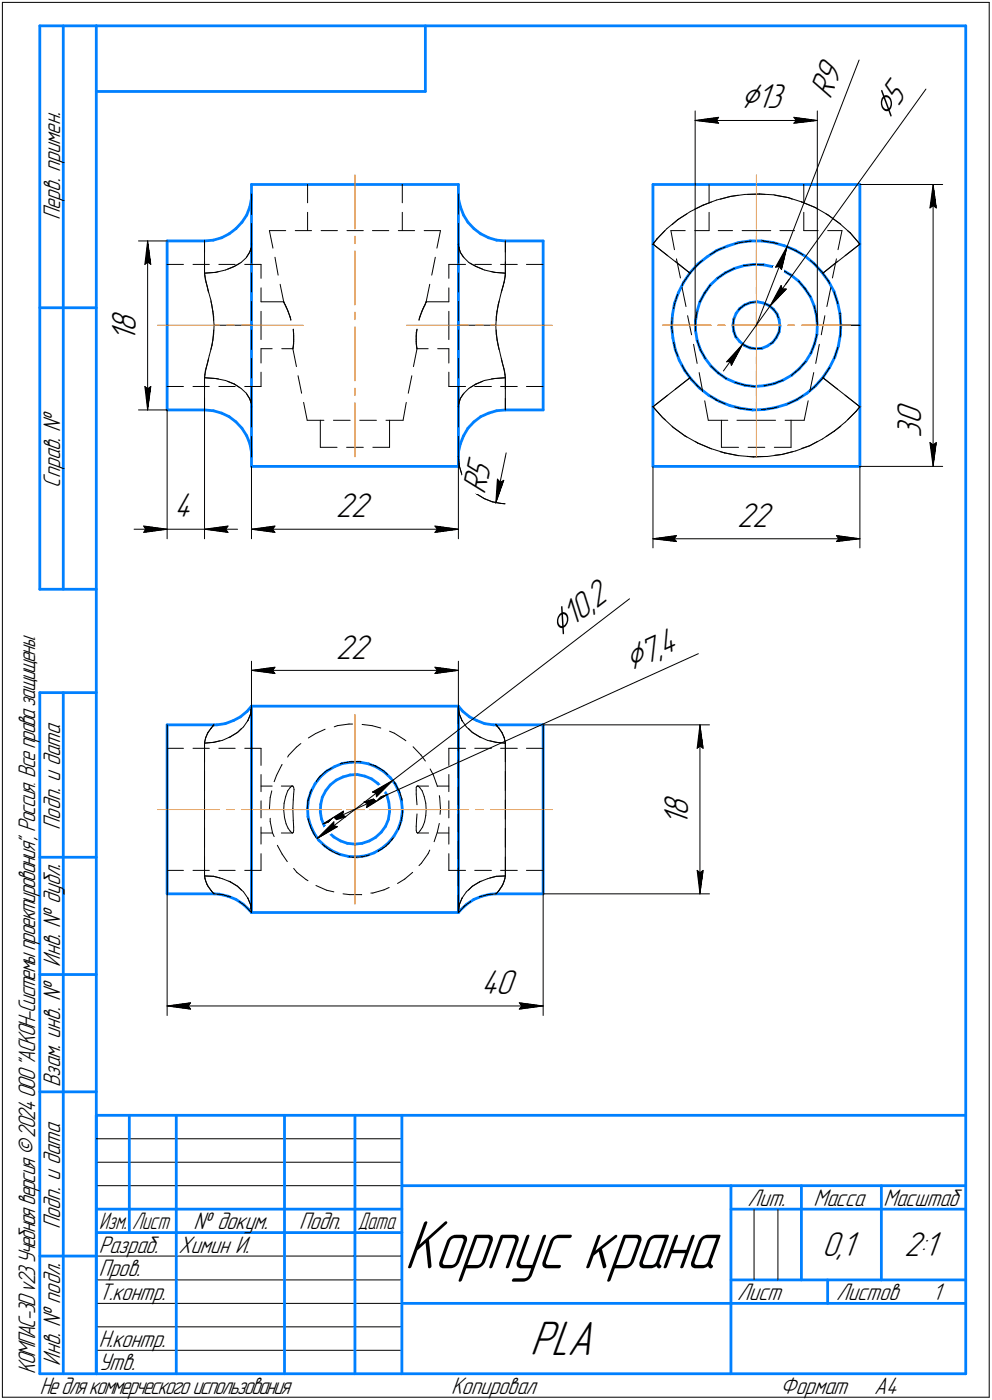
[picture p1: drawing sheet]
<svg xmlns="http://www.w3.org/2000/svg" width="211mm" height="298mm" viewBox="0 0 211 298" stroke-linecap="round" stroke-linejoin="round" font-family="sans-serif">
<defs><g id="words">
<text font-size="15.5" x="86" y="270.1">Корпус крана</text>
<text font-size="10.9" x="112.7" y="288.5">PLA</text>
<g font-size="8.5">
<text x="157.6" y="23.1">Ç13</text>
<text x="189.1" y="25.6" transform="rotate(-54 189.1 25.6)">Ç5</text>
<text x="119.1" y="135.7" transform="rotate(-38 119.1 135.7)">Ç10,</text>
<text x="134.2" y="142.9" transform="rotate(-24 134.2 142.9)">Ç7,</text>
</g>
<g font-size="7.8">
<text x="176.8" y="21.3" transform="rotate(-69 176.8 21.3)">R9</text>
<text x="28.9" y="70.7" transform="rotate(-90 28.9 70.7)">8</text>
<text x="28.9" y="72.8" transform="rotate(-90 28.9 72.8)">1</text>
<text x="196" y="93.2" transform="rotate(-90 196 93.2)">3</text>
<text x="196" y="90.4" transform="rotate(-90 196 90.4)">0</text>
<text x="103.2" y="105.5" transform="rotate(-78 103.2 105.5)">R5</text>
<text x="37" y="110.2">4</text>
<text x="71.4" y="110.2">22</text>
<text x="156.9" y="112.2">22</text>
<text x="126.9" y="129.7" transform="rotate(-38 126.9 129.7)">2</text>
<text x="71.4" y="140.2">22</text>
<text x="141.2" y="139.8" transform="rotate(-24 141.2 139.8)">4</text>
<text x="146.4" y="173.8" transform="rotate(-90 146.4 173.8)">8</text>
<text x="146.4" y="175.9" transform="rotate(-90 146.4 175.9)">1</text>
<text x="102.4" y="211.7">40</text>
<text x="174.9" y="267.5">0,1</text>
<text x="192.4" y="267.5">2:1</text>
</g>
<g font-size="5.4">
<text x="12.8" y="46.9" transform="rotate(-90 12.8 46.9)">Перв. примен.</text>
<text x="12.8" y="103.8" transform="rotate(-90 12.8 103.8)">Справ. !</text>
<text x="12.8" y="176.7" transform="rotate(-90 12.8 176.7)">Подп. и дата</text>
<text x="12.8" y="205.8" transform="rotate(-90 12.8 205.8)">Инв. ! дубл.</text>
<text x="12.8" y="231.6" transform="rotate(-90 12.8 231.6)">Взам. инв. !</text>
<text x="159.1" y="256.8">Лит.</text>
<text x="173.1" y="256.8">Масса</text>
<text x="188" y="256.8">Масштаб</text>
<text x="12.8" y="261.7" transform="rotate(-90 12.8 261.7)">Подп. и дата</text>
<text x="41.2" y="261.8">! докум.</text>
<text x="63.6" y="261.8">Подп.</text>
<text x="21" y="266.8">Разраб.</text>
<text x="38" y="266.8">Химин И.</text>
<text x="21" y="271.8">Пров.</text>
<text x="21" y="276.8">Т.контр.</text>
<text x="156.9" y="276.8">Лист</text>
<text x="177.9" y="276.8">Листов</text>
<text x="198.4" y="276.8">1</text>
<text x="21" y="286.8">Н.контр.</text>
<text x="7.5" y="292.5" transform="rotate(-90 7.5 292.5)">КОМПАС-3Dv23Учебнаяверсия©2024ООО&quot;АСКОН-Системыпроектирования&quot;, Россия. Всеправазащищены.</text>
<text x="12.8" y="290.8" transform="rotate(-90 12.8 290.8)">Инв. ! подл.</text>
<text x="21" y="291.8">Утв.</text>
<text x="8.5" y="296.7">Недлякоммерческогоиспользования</text>
<text x="96" y="296.8">Копировал</text>
<text x="166" y="296.8">Формат</text>
<text x="186" y="296.8">A4</text>
</g>
<g font-size="5.3">
<text x="21.1" y="261.8">Изм.</text>
<text x="28.1" y="261.8">Лист</text>
<text x="76.1" y="261.8">Дата</text>
</g>
</g></defs>
<g fill="none" stroke="#0080ff" stroke-width=".59">
<path d="M8.5 5.5v120zM8.5 5.5h12zM13.5 5.5v120zM20.5 5.5v287zM20.5 5.5h185zM20.5 19.5h70zM90.5 5.5v14zM205.5 5.5v287zM53.5 39.3v12.7zM53.5 39.3h44zM97.5 39.3v12.7zM138.9 39.3v12.7z"/>
<path d="M138.9 39.3h44.1zM183 39.3v12.7zM35.6 51.3h7.9zM35.6 51.3v18zM43.5 51.3l1.9-.2zM45.4 51.1l1.8-.5zM47.2 50.6l1.6-.8zM48.8 49.8l1.4-1.1zM51.5 47.3l-1.3 1.4zM52.5 45.8l-1 1.5zM53.2 44l-.7 1.8zM53.5 52v17.3z"/>
<path d="M53.5 42.2l-.3 1.8zM53.5 41.3v.9zM97.5 52v17.3zM97.5 42.2l.5 1.8zM97.5 41.3v.9zM98 44l.6 1.8zM98.6 45.8l1 1.5zM99.6 47.3l1.2 1.4zM100.8 48.7l1.5 1.1zM102.3 49.8l1.7 .8zM104 50.6l1.7 .5zM105.7 51.1l1.8 .2z"/>
<path d="M107.5 51.3h8.1zM115.6 51.3v18zM138.9 52v34.6zM146.8 58.1l-1.3 2zM148.5 56.2l2-1.5zM148.5 56.2l-1.7 1.9zM150.5 54.7l2-1.4zM152.5 53.3l2.3-.9zM152.7 59.3l1.6-1.2zM154.3 58.1l2-1zM154.8 52.4l2.3-.8zM156.3 57.1l2-.5z"/>
<path d="M157.1 51.6l2.5-.3zM158.3 56.6l2.1-.3zM159.6 51.3h2.5zM160.4 56.3l2.1 .1zM162.1 51.3l2.4 .3zM162.5 56.4l2 .4zM164.5 51.6l2.4 .7zM164.5 56.8l2 .7zM166.5 57.5l1.8 1.1zM166.9 52.3l2.3 1zM168.3 58.6l1.6 1.3zM169.2 53.3l2.1 1.2z"/>
<path d="M169.9 59.9l1.4 1.6zM171.3 54.5l1.8 1.5zM173.1 56l1.7 1.9zM174.8 57.9l1.5 2zM176.3 59.9l1.2 2.2zM183 52v17.3zM8.5 65.5h12zM35.6 69.3v18zM53.5 69.3v17.3zM97.5 69.3v17.3zM115.6 69.3v18zM142.9 69.5l.3 2.5z"/>
<path d="M143.1 67.1l-.2 2.4zM143.2 72l.5 2.4zM143.5 64.6l-.4 2.5zM143.7 74.4l.8 2.3zM144.4 62.3l-.9 2.3zM144.5 76.7l1.2 2.2zM145.5 60.1l-1.1 2.2zM145.7 78.9l1.5 2zM148 68.3v2.1zM148 70.4l.3 2.1zM148.3 66.2l-.3 2.1zM148.3 72.5l.7 1.9z"/>
<path d="M148.9 64.3l-.6 1.9zM149 74.4l1 1.9zM149.9 62.4l-1 1.9zM150 76.3l1.3 1.7zM151.1 60.7l1.6-1.4zM151.1 60.7l-1.2 1.7zM151.3 78l1.5 1.4zM152.8 79.4l1.7 1.2zM156 69.3l.1 1.2zM156.1 68l-.1 1.3zM156.1 70.5l.4 1.2zM156.5 71.7l.9 1z"/>
<path d="M156.6 66.7l-.5 1.3zM157.4 65.7l1-.8zM157.4 65.7l-.8 1zM157.4 72.7l1 .9zM158.4 64.9l1.3-.5zM158.4 73.6l1.2 .5zM159.6 74.1l1.3 .2zM159.7 64.4l1.3-.1zM160.9 74.3l1.2-.1zM161 64.3h.1zM161.1 64.3l1.3 .2zM162.1 74.2l1.2-.5z"/>
<path d="M162.4 64.5l1.2 .5zM163.3 73.7l1.1-.8zM163.6 65l1 .9zM164.6 65.9l.8 1zM165.2 71.9l-.8 1zM165.4 66.9l.4 1.2zM165.8 70.7l-.6 1.2zM165.8 68.1l.1 1.3zM165.9 69.4l-.1 1.3zM168.4 79.9l1.6-1.3zM171.3 61.5l1.2 1.7zM171.4 77l-1.4 1.6z"/>
<path d="M172.5 63.2l.7 1.9zM172.6 75.2l-1.2 1.8zM173.2 65.1l.5 2.1zM173.3 73.2l-.7 2zM173.7 67.2l.2 2.1zM173.8 71.2l-.5 2zM173.9 69.3l-.1 1.9zM176.5 78.2l-1.3 2.1zM177.5 62.1l.7 2.3zM177.6 76l-1.1 2.2zM178.2 64.4l.5 2.4zM178.4 73.7l-.8 2.3z"/>
<path d="M178.7 66.8l.2 2.5zM178.8 71.2l-.4 2.5zM178.9 69.3l-.1 1.9zM183 69.3v17.3zM35.6 87.3h7.9zM43.5 87.3l1.9 .2zM45.4 87.5l1.8 .5zM47.2 88l1.6 .7zM48.8 88.7l1.4 1.1zM50.2 89.8l1.3 1.4zM51.5 91.2l1 1.6zM52.5 92.8l.7 1.7z"/>
<path d="M53.2 94.5l.3 1.8zM53.5 86.6v12.7zM53.5 99.3h44zM53.5 96.3v1zM97.5 86.6v12.7zM97.5 96.3v1zM98 94.5l-.5 1.8zM98.6 92.8l-.6 1.7zM99.6 91.2l-1 1.6zM100.8 89.8l1.5-1.1zM100.8 89.8l-1.2 1.4zM102.3 88.7l1.7-.7z"/>
<path d="M104 88l1.7-.5zM105.7 87.5l1.8-.2zM107.5 87.3h8.1zM138.9 86.6v12.7zM138.9 99.3h44.1zM147.2 80.9l1.6 1.7zM148.8 82.6l2 1.6zM150.8 84.2l2.2 1.2zM153 85.4l2.3 1zM154.5 80.6l2 .8zM155.3 86.4l2.3 .6zM156.5 81.4l2 .6z"/>
<path d="M157.6 87l2.5 .3zM158.5 82l2 .3zM160.1 87.3l2.5-.1zM160.5 82.3l2.1-.2zM162.6 87.2l2.4-.4zM162.6 82.1l2.1-.4zM164.7 81.7l1.9-.8zM165 86.8l2.3-.7zM166.6 80.9l1.8-1zM167.3 86.1l2.3-1zM169.6 85.1l2.1-1.4zM171.7 83.7l1.9-1.6z"/>
<path d="M175.2 80.3l-1.6 1.8zM183 86.6v12.7zM8.5 125.5h12zM8.5 147.5v145zM8.5 147.5h12zM13.5 147.5v145zM35.6 154.3h10zM35.6 154.3v36zM45.6 154.3h.5zM46.1 154.3l1.8-.2zM47.9 154.1l1.8-.7zM49.7 153.4l1.4-.7z"/>
<path d="M51.1 152.7l1.5-1.2zM53.5 150.4v43.9zM53.5 150.4h44zM53.5 150.4l-.9 1.1zM97.5 150.4v43.9zM97.5 150.4l1 1.1zM98.5 151.5l1.4 1.2zM99.9 152.7l1.5 .7zM101.4 153.4l1.7 .7zM103.1 154.1l1.9 .2zM105 154.3h.5zM105.5 154.3h10.1z"/>
<path d="M115.6 154.3v36zM65.4 172l.1 1.9zM65.5 173.9l.5 1.8zM65.6 170.3l-.2 1.7zM66 175.7l.8 1.7zM66.2 168.5l-.6 1.8zM66.8 177.4l1 1.5zM67.1 166.9l-.9 1.6zM67.8 178.9l1.4 1.3zM68.2 172.9l.2 1.5zM68.2 171.3v1.6zM68.2 165.4l1.4-1.2z"/>
<path d="M68.2 165.4l-1.1 1.5zM68.4 174.4l.6 1.5zM68.6 169.8l-.4 1.5zM69 175.9l.9 1.3zM69.3 168.3l-.7 1.5zM69.6 164.2l1.6-1zM69.9 177.2l1.1 1zM70.3 167.1l1.2-1zM70.3 167.1l-1 1.2zM71 178.2l1.5 .9zM71.2 163.2l1.7-.6zM71.5 166.1l1.5-.7z"/>
<path d="M72.5 179.1l1.4 .5zM72.9 162.6l1.9-.3zM73 165.4l1.5-.4zM73.9 179.6l1.6 .1zM74.5 165l1.5-.1zM74.8 162.3h1.8zM75.5 179.7l1.5-.1zM76 164.9l1.6 .4zM76.6 162.3l1.8 .3zM77 179.6l1.6-.5zM77.6 165.3l1.5 .6zM78.4 162.6l1.7 .7z"/>
<path d="M78.6 179.1l1.3-.8zM79.1 165.9l1.2 .9zM79.9 178.3l1.2-1.1zM80.1 163.3l1.6 1zM80.3 166.8l1.1 1.1zM81.4 167.9l.9 1.3zM81.7 164.3l1.4 1.3zM82 175.9l-.9 1.3zM82.3 169.2l.4 1.6zM82.6 174.5l-.6 1.4zM82.7 170.8l.2 1.6zM82.9 172.9l-.3 1.6z"/>
<path d="M82.9 172.4v.5zM83.1 165.6l1.1 1.4zM83.8 178.1l-1.2 1.4zM84.2 167l.7 1.7zM84.8 176.4l-1 1.7zM84.9 168.7l.5 1.8zM85.3 174.8l-.5 1.6zM85.4 170.5l.2 1.9zM85.6 172.9l-.3 1.9zM85.6 172.4v.5zM8.5 182.5h12zM35.6 190.3h10z"/>
<path d="M45.6 190.3l1.1 .1zM46.7 190.4l1.8 .4zM48.5 190.8l1.7 .7zM50.2 191.5l1.5 1zM51.7 192.5l1.4 1.3zM53.1 193.8l.4 .5zM53.5 194.3h44zM69.2 180.2l1.5 1zM70.7 181.2l1.7 .7zM72.4 181.9l1.8 .5zM74.2 182.4l1.8 .1zM76 182.5l1.9-.3z"/>
<path d="M77.9 182.2l1.7-.6zM79.6 181.6l1.6-.9zM81.2 180.7l1.4-1.2zM98 193.8l-.5 .5zM98 193.8l1.3-1.3zM99.3 192.5l1.5-1zM100.8 191.5l1.7-.7zM102.5 190.8l1.8-.4zM104.3 190.4l1.2-.1zM105.5 190.3h10.1zM8.5 207.5h12zM8.5 232.5h12z"/>
<path d="M20.5 237.5h185zM20.5 237.5v55zM27.5 237.5v25zM37.5 237.5v55zM60.5 237.5v55zM75.5 237.5v55zM85.5 237.5v55zM20.5 257.5h65zM85.5 252.5h120zM155.5 252.5v40zM155.5 257.5h15zM170.5 252.5v20z"/>
<path d="M170.5 257.5h35zM187.5 252.5v20zM8.5 267.5h12zM20.5 262.5h65zM85.5 277.5h70zM155.5 277.5h50zM155.5 272.5h50zM176.1 272.5v5zM8.5 292.5h12zM20.5 292.5h185z"/>
</g>
<g fill="none" stroke="#000" stroke-width=".21">
<path d="M.5 .5v297zM.5 .5h210zM182.8 12.8l-15.3 39.7zM197 19l-33.2 46.2zM210.5 .5v297zM65.4 39.3v3.9zM85.6 39.3v3.9zM147.9 23.6v45.7zM147.9 25.7l5-.7zM147.9 25.7l5 .5zM147.9 25.7h26zM150.9 39.3v3.9z"/>
<path d="M152.4 25.7l.5 .5zM152.9 25l-.5 .7zM168.9 26.2l5-.5zM168.9 25l.5 .7zM168.9 25l5 .7zM169.4 25.7l-.5 .5zM171 39.3v3.9zM173.9 23.6v45.7zM183 39.3h17.6zM198.5 39.3l.7 5zM198.5 39.3l-.6 5zM198.5 39.3v60z"/>
<path d="M29.5 51.3h6.1zM30.8 56.3l.6-.5zM31.4 51.3l.7 5zM31.4 55.8l.7 .5zM31.4 51.3l-.6 5zM31.4 51.3v36zM35.6 56.3h3.4zM41.1 56.3h3.4zM43.5 51.3v6.9zM43.5 51.3v2.4zM43.5 55.7v2.5zM43.5 58.2l.1 .6z"/>
<path d="M43.5 58.2l2.4-.2zM43.5 58.2l.2 1.3zM43.6 58.8l.3 1.3zM43.7 59.5l.4 1.5zM45.9 58l2.1-.5zM45.9 58l.6-.2zM46.6 56.3h3.4zM48 57.5l1.9-.8zM48.4 57.3l1.5-.6zM49.9 56.7l1.4-.8zM49.9 56.7l1.2-.7zM51.3 55.9l1.1-1z"/>
<path d="M52.1 56.3h3.4zM53.1 53.8l-.7 1.1zM53.1 53.8l-.6 .9zM53.5 52.7l-.4 1.1zM53.5 52v.7zM53.5 52v4zM53.5 58.1v4zM53.5 41.3v4.3zM53.5 47.6v4.4zM55.5 56.3v3zM57.3 49.1l.8 3.7zM57.3 49.1h3.5z"/>
<path d="M58.5 54.8l.7 3.8zM62.8 49.1h3.5zM65.4 45.2v3.9zM68.3 49.1h3.5zM73.8 49.1h3.5zM79.2 49.1h3.5zM84.8 49.1h3.4zM85.6 45.2v3.9zM90.3 49.1h3.4zM92.6 54.8l-.7 3.8zM93.7 49.1l-.7 3.7zM95.5 56.3v3z"/>
<path d="M95.5 56.3h3.6zM97.5 52l.1 .7zM97.5 52v4zM97.5 58.1v4zM97.5 41.3v4.3zM97.5 47.6v4.4zM97.6 52.7l.4 1.1zM98 53.8l.7 1.1zM98 53.8l.6 .9zM98.7 54.9l1 1zM99.7 55.9l1.6 .8zM100 56l1.3 .7z"/>
<path d="M101 56.3h3.6zM101.3 56.7l1.7 .8zM101.3 56.7l1.4 .6zM103 57.5l2.2 .5zM104.6 57.8l.6 .2zM105.2 58l2.3 .2zM106.5 56.3h3.6zM107.4 59.5l-.4 1.5zM107.5 51.3v6.9zM107.5 51.3v2.4zM107.5 55.7v2.5zM107.5 58.8l-.2 1.3z"/>
<path d="M107.5 58.2v.6zM107.5 58.2l-.1 1.3zM112 56.3h3.6zM138.9 52l7.9 6.2zM138.9 52l3.2 2.4zM139.8 50.9l-.9 1.1zM141.5 49.1l-1.7 1.8zM141.9 48.7l2.4-2zM141.9 48.7l-2.1 2.2zM142.7 49.1l.8 4.1zM142.7 49.1h3.1zM143 47.8l1.3-1.1z"/>
<path d="M143.7 55.6l3.1 2.6zM143.9 55.1l.9 4.1zM144.3 46.7l2.6-1.7zM144.3 46.7l1.8-1.1zM146.8 58.2l-1.4 2zM146.9 45l2.7-1.3zM147.1 57.8l-.3 .4zM147.8 49.1h3.1zM147.8 44.5l1.8-.8zM148.8 56l.6-.5zM148.8 56l-1.7 1.8zM149.6 43.7l2.9-1.1z"/>
<path d="M149.6 43.7l1.8-.7zM150.9 45.2v3.9zM151 54.3l1.8-1.1zM152.5 42.6l2.9-.8zM152.7 59.3l1.6-1.2zM152.8 49.1h3.1zM152.8 53.2l1.5-.6zM153.2 42.4l2.2-.6zM154.3 58.1l2-1zM155.4 41.8l3.1-.4zM155.4 41.8l1.7-.2zM156.2 52l1.3-.4z"/>
<path d="M157.5 51.6l2.4-.3zM157.9 49.1h3.1zM158.3 56.6h.1M158.3 56.6l2.1-.3zM158.5 41.4l3.1-.1zM159 41.4l2.6-.1zM160.4 56.3l2.1 .1zM161 49.1h3zM161.6 41.3l3.1 .2zM161.6 41.3l1.2 .1zM162 51.3h.4zM162.4 51.3l2.4 .4z"/>
<path d="M164.4 56.7l.1 .1zM164.5 56.8l2 .7zM164.7 41.5l3 .6zM164.8 51.7l.8 .2zM164.8 41.6l2.9 .5zM165 56.9l.8-.2zM165.8 56.7l.5 .7zM165.9 49.1h3.2zM166.5 57.5l1.8 1.1zM167.5 52.5l-1.2 4.9zM167.5 52.5l-2.5 4.4zM167.5 52.5l-6.5 16.8z"/>
<path d="M167.6 52.6l1.8 .8zM167.7 42.1l2.9 .9zM167.7 42.1l.9 .3zM167.9 59.5l-4.1 5.7zM169.4 53.4l1.5 .9zM169.9 59.9h.1M169.9 59.9l1.4 1.6zM170.5 42.9l.1 .1zM170.6 43l2.9 1.2zM171 49.1h3.1zM171 45.2v3.9zM172.5 55.5l.9 .8z"/>
<path d="M173.4 56.3l1.7 1.9zM173.5 44.2l2.6 1.5zM173.5 44.2l.5 .3zM175.1 58.2l7.9-6.2zM175.1 58.2l3.1-2.6zM175.1 58.2l1.2 1.7zM175.8 45.6l.3 .1zM176.1 45.7l2.5 1.9zM176.1 49.1h3.1zM176.3 59.9l.2 .5zM178 55.1l-.9 4.1zM178.6 47.6l2.3 2z"/>
<path d="M178.6 47.6l.3 .2zM179.2 49.1l-.9 4.1zM179.8 54.4l3.2-2.4zM180.3 49.1l.6 .5zM180.9 49.6l2.1 2.4zM197.9 44.3l.6-.5zM198.5 43.8l.7 .5zM43.6 79.8l-.1 .6zM43.7 79l-.2 1.4zM43.9 60.1l.4 1.7zM43.9 78.4l-.3 1.4zM44.1 77.5l-.4 1.5z"/>
<path d="M44.1 61l.3 1.2zM44.3 61.8l.6 2.1zM44.3 76.8l-.4 1.6zM44.4 76.4l-.1 .4zM44.5 75.7l-.4 1.8zM44.9 63.9l.4 2.4zM44.9 64.2l.1 .7zM45 64.9l.5 2.6zM45.1 73.5l-.6 2.2zM45.3 66.3l.3 3zM45.3 72.4l-.4 2zM45.5 71.1l-.4 2.4z"/>
<path d="M45.5 67.5v.7zM45.5 70.3l-.2 2.1zM45.6 69.3l-.1 1.8zM45.6 69.3h7.9zM53.5 64.2v4zM53.5 70.3v4.1zM53.5 76.4v4.1zM55.5 66.3v3zM55.5 61.3v3zM55.5 79.2v3.1zM55.5 74.3v3zM55.5 69.3v3z"/>
<path d="M55.5 74.3h2.4zM55.5 64.3h4.9zM59.6 60.5l.8 3.8zM59.9 74.3h2.4zM60.4 64.3l.1 .1zM60.4 64.3h.1M60.4 64.3l.1 .4zM60.5 64.4l.2 .5zM60.5 64.7l.4 .7zM60.7 64.9l.4 1zM60.9 65.4l.4 .9zM61.1 65.9l.6 1.6z"/>
<path d="M61.3 66.3l.5 1.4zM61.7 67.5l.2 .7zM61.8 67.7l.1 .5zM62.3 74.3l.8 3.8zM62.3 74.2h.1M62.4 73.9l-.1 .4zM62.4 70.1l.1 .9zM62.4 70.1l.1 1.4zM62.4 73.7l-.1 .5zM62.5 73.2l-.1 .7zM62.5 72.3v.9zM62.5 71v1.3z"/>
<path d="M62.5 71.5v1.2zM62.5 72.7l-.1 1zM88.6 71.5v1.2zM88.6 72.7v1zM88.6 73.2v.7zM88.6 72.2v1zM88.6 70.9v1.3zM88.6 73.7l.1 .5zM88.6 73.9l.1 .4zM88.7 74.3h2.4zM88.7 74.3l-.7 3.8zM88.7 70.1l-.1 1.4z"/>
<path d="M88.7 74.2h.1M88.7 70.1l-.1 .8zM89.2 67.7v.5zM89.4 67.3l-.2 .9zM89.7 66.3l-.5 1.4zM90 65.8l-.6 1.5zM90.2 65.4l-.5 .9zM90.4 64.9l-.4 .9zM90.5 64.7l-.3 .7zM90.6 64.4l-.2 .5zM90.7 64.3h4.8zM90.7 64.3h.1"/>
<path d="M90.7 64.3l-.2 .4zM90.7 64.3l-.1 .1zM91.4 60.5l-.7 3.8zM93.1 74.3h2.4zM95.5 66.3v3zM95.5 61.3v3zM95.5 79.2v3.1zM95.5 74.3v3zM95.5 69.3v3zM97.5 69.3h8zM97.5 64.2v4zM97.5 70.3v4.1z"/>
<path d="M97.5 76.4v4.1zM105.5 69.3l.1 1.8zM105.6 71.1l.4 2.4zM105.6 67.5v.7zM105.6 70.3l.1 2.1zM105.7 66.3l-.2 3zM105.7 72.4l.5 2zM106 73.5l.5 2.2zM106 64.9l-.4 2.6zM106.2 64.2l-.2 .7zM106.3 63.9l-.6 2.4zM106.5 75.7l.4 1.8z"/>
<path d="M106.7 76.4l.1 .4zM106.8 61.8l-.5 2.1zM106.8 76.8l.4 1.6zM106.9 77.5l.5 1.5zM107 61l-.3 1.2zM107.2 78.4l.2 1.4zM107.3 60.1l-.5 1.7zM107.4 79l.1 1.4zM107.4 79.8l.1 .6zM142.9 69.6l.2 1.3zM143 67.6l-.1 2zM143.3 72.9l.4 1.6z"/>
<path d="M143.5 64.8l-.2 .9zM143.7 74.5l.6 1.4zM144.2 62.7l-.7 2.1zM145.1 61.2l.9 4.1zM145.1 77.7l.7 1.3zM145.4 60.2l-.3 .7zM145.8 79l1 1.4zM146.3 67.2l.9 4.1zM147.6 73.3l.7 4.1zM148 68.3v2.1zM148.3 66.2l-.3 2.1zM148.3 72.5l.7 1.9z"/>
<path d="M148.8 79.3l.7 4.1zM148.9 64.3h.1M149 74.4l1 1.9zM149.9 62.4l-1 1.9zM150 76.3h.1M151.2 60.7h.1M151.1 60.7l-1.2 1.7zM151.2 77.9l.1 .1zM151.3 78l1.5 1.4zM152.8 79.4l1.7 1.2zM154.6 77h.8zM155.4 77l.2 .8z"/>
<path d="M156 69.3l.1 1.2zM156.1 68l-.1 1.3zM156.1 70.5l.4 1.2zM156.2 67.7l-.1 .3zM156.5 71.7l.2 .2zM157.4 65.7l1-.8zM157.4 65.7l-.3 .3zM158 73.3l-3.4 3.7zM158 73.3l-2.4 4.5zM158 73.3l-4.1 5.7zM158.1 73.3l.3 .3zM158.4 64.9l1.3-.5z"/>
<path d="M158.4 73.6l1.2 .5zM159.6 74.1l1.3 .2zM159.7 64.4l1.3-.1zM160.9 74.3l1.2-.1zM162.8 64.7l.8 .3zM163.6 65l1 .9zM163.8 65.2l-5.8 8.1zM163.9 73.2l.5-.3zM164.6 65.9l.8 1zM165.2 71.9l-.8 1zM165.4 66.9l.2 .7zM165.8 70.7l-.6 1.2z"/>
<path d="M165.9 69.6l-.1 1.1zM166.2 60.8l.3 .8zM166.2 60.8l-2.4 4.4zM166.5 61.6h.8zM167.3 61.6l-3.5 3.6zM168.4 79.9l1.6-1.3zM171.3 61.5l1.2 1.7zM171.4 77l-1.4 1.6zM172.5 75.3l.1-.1zM173.1 79.3l-.8 4.1zM173.2 65.1l.5 2.1zM173.3 73.2l-.7 2z"/>
<path d="M173.7 67.2l.2 2.1zM173.8 71.2l-.5 2zM174.3 73.3l-.7 4.1zM175.5 67.2l-.7 4.1zM176.4 78.4l-1.3 2zM176.5 78.2l-.1 .2zM176.8 61.2l-.9 4.1zM177.5 62.1l.7 2.3zM177.5 76.2v.2zM178.2 64.4l.1 .3zM178.3 73.9l-.8 2.3zM178.7 66.8l.2 2.5z"/>
<path d="M178.7 66.6v.2zM178.8 71.4l-.1 .5zM178.9 69.3h4.1zM178.9 69.3l-.1 2.1zM29.5 87.3h6.1zM30.8 82.3l.6 5zM30.8 82.3l.6 .5zM31.4 82.8l.7-.5zM32.1 82.3l-.7 5zM35.6 82.3h3.4zM35.6 87.3v27.4zM41.1 82.3h3.4z"/>
<path d="M43.5 80.4l2.4 .2zM43.5 80.4v6.9zM43.5 80.4v2.4zM43.5 84.8v2.5zM43.5 87.3v27.4zM45.9 80.6l2.1 .4zM45.9 80.6l.6 .1zM46.6 82.3h3.4zM48 81l1.9 .8zM48.4 81.2l1.5 .6zM49.9 81.8l1.4 .9zM49.9 81.8l1.2 .7z"/>
<path d="M51.3 82.7l1.1 1zM52.1 82.3h3.4zM52.4 83.7l.7 1.1zM52.5 83.9l.6 .9zM53.1 84.8l.4 1.1zM53.5 85.9v.7zM53.5 82.5v4.1zM53.5 86.6v4.3zM53.5 93v4.3zM53.5 99.3v15.4zM63.4 80l.8 3.7zM64.6 85.7l.8 3.8z"/>
<path d="M65.4 89.5h3.5zM68.2 95.2h3.5zM68.2 89.5v5.7zM71 89.5h3.5zM73.7 95.2h3.6zM76.5 89.5h3.6zM79.3 95.2h3.6zM82.1 89.5h3.7zM82.9 89.5v5.7zM86.4 85.7l-.6 3.8zM87.6 80l-.7 3.7zM95.5 82.3h3.6z"/>
<path d="M97.5 82.5v4.1zM97.5 86.6v4.3zM97.5 93v4.3zM97.5 99.3v15.4zM97.5 97.3l.2 1.8zM97.6 85.9l-.1 .7zM97.7 99.1l.5 1.7zM98 84.8l-.4 1.1zM98.6 83.9l-.6 .9zM98.7 83.7l-.7 1.1zM99.7 82.7l1.6-.9zM99.7 82.7l-1 1z"/>
<path d="M100 82.5l1.3-.7zM101 82.3h3.6zM101.3 81.8l1.7-.8zM101.3 81.8l1.4-.6zM103 81l2.2-.4zM104.6 80.7l.6-.1zM105.2 80.6l2.3-.2zM106.5 82.3h3.6zM107.5 80.4v6.9zM107.5 80.4v2.4zM107.5 84.8v2.5zM107.5 97.3l-2 9.8z"/>
<path d="M107.7 96.4l-.2 .9zM112 82.3h3.6zM138.9 86.6l7.9-6.2zM138.9 86.6l2.1 2.3zM138.9 86.6l3.2-2.4zM138.9 99.3v17.4zM141 88.9l2.3 2.1zM141 88.9l.6 .5zM143 90.8l.3 .2zM143.3 91l2.4 1.8zM143.7 82.9l3.1-2.5zM145.7 92.8l2.7 1.5z"/>
<path d="M145.7 92.8l.4 .2zM146.8 80.4l1.6 1.8zM147.9 94l.5 .3zM148.4 94.3l2.8 1.2zM148.4 82.2l1 .9zM149.9 85.3l.8 4.2zM150.7 89.5h4.2zM151 84.2l1.4 1zM151.2 95.5l3 .9zM151.2 95.5l.2 .1zM152.4 85.2l1.9 .8zM153.2 96.2l1 .2z"/>
<path d="M153.5 95.2h3.6zM153.5 89.5v5.7zM154.2 96.4l3 .6zM154.2 96.4l2.9 .6zM154.5 80.6h.1M156.3 86.6l.8 .3zM156.4 81.4h.1M156.5 81.4l2 .6zM156.8 89.5h4.2zM157.1 86.9l2.4 .3zM157.2 97l3.1 .3zM158.5 82l2 .3z"/>
<path d="M159 97.2l1.3 .1zM159.2 95.2h3.5zM159.5 87.2h.4zM160.3 97.3l3-.1zM160.3 97.3l2.6-.1zM160.5 82.3h.1M161 89.5h4zM162 87.2l2.4-.2zM162.6 82.1h.1M162.6 82.1l2.1-.4zM163.3 97.2l3.1-.4zM164.4 87l1.2-.4z"/>
<path d="M164.7 81.7l1.9-.8zM164.8 95.2h3.5zM164.8 96.9l1.6-.1zM166.4 96.8l2.9-.8zM166.4 96.8l2.3-.6zM167 89.5h4.1zM167.6 86l1.5-.7zM168.3 89.5v5.7zM169.1 85.3l1.8-1.1zM169.3 96l3-1.1zM170.5 95.5l1.8-.6zM172 85.3l-.9 4.2z"/>
<path d="M172.3 94.9l2.7-1.4zM172.3 94.9l1.7-.9zM172.5 83.1l.6-.6zM174.8 80.8l-1.7 1.7zM175 93.5l2.5-1.7zM175.1 80.4l7.9 6.2zM175.1 80.4l-.3 .4zM175.1 80.4l3.1 2.5zM175.8 93l1.7-1.2zM177.5 91.8l2.4-2zM177.5 91.8l1.4-1zM179.8 84.2l3.2 2.4z"/>
<path d="M179.9 89.8l2.2-2.2zM180.3 89.4l1.8-1.8zM183 86.6l-.9 1zM183 99.3v17.4zM183 99.3h17.6zM197.9 94.2l.6 5.1zM197.9 94.2l.6 .5zM198.5 94.7l.7-.5zM199.2 94.2l-.7 5.1zM28.5 112.7h7.1zM30.6 112l5 .7zM30.6 112l.4 .7z"/>
<path d="M30.6 113.4l5-.7zM31 112.7l-.4 .7zM35.6 112.7h7.9zM43.5 112.7l5 .7zM43.5 112.7l5-.7zM43.5 112.7h7zM48 112.7l.5 .7zM48.5 112l-.5 .7zM53.5 112.7l5-.7zM53.5 112.7l5 .7zM53.5 112.7h44zM58 112.7l.5 .7z"/>
<path d="M58.5 112l-.5 .7zM92.5 113.4l5-.7zM92.5 112l.5 .7zM92.5 112l5 .7zM93 112.7l-.5 .7zM98.2 100.8l.8 1.7zM99 102.5l1.2 1.5zM100.2 104l1.3 1.2zM101.5 105.2l1.5 1zM103 106.2l1.7 .6zM104.7 106.8l1.8 .4zM105.8 102l-.3 5.1z"/>
<path d="M105.8 102l.6 .7zM106.4 102.7l.8-.4zM106.5 107.2l.9 .1zM107.2 102.3l-1.7 4.8zM138.9 114.7l5-.7zM138.9 114.7l5 .6zM138.9 114.7h44.1zM143.4 114.7l.5 .6zM143.9 114l-.5 .7zM178 115.3l5-.6zM178 114l.5 .7zM178 114l5 .7z"/>
<path d="M178.5 114.7l-.5 .6zM35.6 159.3h3.4zM35.6 154.3v61.9zM41.1 159.3h3.4zM43.5 158.2l2-.1zM43.5 158.1v.1zM43.5 158.2v28.3zM43.5 158.2v4zM43.8 157.1l-.3 1.1zM43.8 157.1l-.3 1zM44.2 156l-.4 1.1zM44.3 156l-.5 1.1z"/>
<path d="M44.9 155.1l-.6 .9zM45 155l-.8 1zM45.3 154.6l-.3 .4zM45.3 154.6l.3-.3zM45.3 154.6l-.4 .5zM45.5 158.1l1.8-.5zM45.6 154.3h.1M45.5 154.3l-.2 .3zM45.5 158.1l1.3-.4zM46.6 159.3h3.4zM47.3 157.6l1.7-.7zM48.7 157.1l.3-.2z"/>
<path d="M49 156.9l1.5-.9zM50.5 156l1.3-1.2zM50.5 156l.9-.9zM52.1 159.3h3.4zM52.7 153.4l-.9 1.4zM52.7 153.4v.2zM53.3 152l-.6 1.4zM53.5 150.5l-.2 1.5zM53.5 150.5h.1M53.5 150.4v3.7zM53.5 156.1v3.8zM53.5 140.8v53.5z"/>
<path d="M53.5 142.7l5-.6zM53.5 142.7l5 .7zM53.5 142.7h44zM55.5 159.3v3.7zM58 142.7l.5 .7zM58.5 142.1l-.5 .6zM63.1 159.1l-1.7 1.8zM63.1 159.1l.9-.8zM65.6 157.1l1.5-.9zM67.1 156.2l2.1-.9zM71.1 154.8l.7-.3zM71.8 154.5l2.5-.3z"/>
<path d="M74.3 154.2h.7zM77 154.3l2.2 .2zM79.2 154.5l1.8 .5zM82.9 155.7l1 .4zM83.9 156.1l2.1 1.4zM86 157.5l.4 .2zM87.9 159l1.7 1.8zM92.5 143.4l5-.7zM92.5 142.1l.5 .6zM92.5 142.1l5 .6zM93 142.7l-.5 .7zM95.5 159.3v3.7z"/>
<path d="M95.5 159.3h3.6zM97.5 150.5l.2 1.5zM97.5 150.5h.1M97.5 150.4v3.7zM97.5 156.1v3.8zM97.5 140.8v53.5zM97.7 152l.6 1.4zM98.3 153.4l.9 1.4zM98.3 153.4l.1 .2zM99.2 154.8l1.3 1.2zM99.7 155.1l.8 .9zM100.5 156l1.5 .9z"/>
<path d="M101 159.3h3.6zM102 156.9l1.7 .7zM102 156.9l.4 .2zM103.7 157.6l1.9 .5zM104.2 157.7l1.4 .4zM105.6 154.3h.1M105.5 154.3h.1M105.6 154.3l.1 .3zM105.6 158.1l1.9 .1zM105.7 154.6l.5 .4zM105.7 154.6l.5 .5zM106.2 155l.6 1z"/>
<path d="M106.2 155.1l.6 .9zM106.5 159.3h3.6zM106.8 156l.5 1.1zM107.3 157.1l.2 1.1zM107.3 157.1l.2 1zM107.5 158.2v28.3zM107.5 158.1v.1zM107.5 158.2v4zM112 159.3h3.6zM115.6 154.3v61.9zM115.6 154.3h35.4zM148.3 159.3l.6-.5z"/>
<path d="M148.9 154.3l.7 5zM148.9 158.8l.7 .5zM148.9 154.3l-.6 5zM148.9 154.3v36zM43.5 164.3v4zM43.5 170.3v4.1zM43.5 176.4v4zM53.5 161.9v3.7zM53.5 167.6v3.8zM53.5 173.3v3.8zM53.5 179.1v3.8zM55.5 176.1v3.6z"/>
<path d="M55.5 170.5v3.7zM55.5 164.9v3.7zM55.5 167.4h2.4zM55.5 177.4h2.4zM57.5 169.8l-.2 2.6zM57.5 174.9l.5 2.5zM57.5 174.2v.7zM57.8 168.4l-.3 1.4zM58 177.4l.3 .7zM58.8 165.1l-.5 1.4zM59.9 167.4h2.3zM59.9 177.4h2.3z"/>
<path d="M59.9 162.9l-1.1 2.2zM60 162.8l-.1 .1zM60.4 172.5l.1 1.6zM60.4 172.5h.1M60.5 171l-.1 1.4zM60.5 174.1l.4 1.3zM60.8 169.6l-.3 1.4zM60.9 175.4l.4 1zM61.2 168.4l-.4 1.2zM61.3 176.4l.4 .6zM61.4 160.9l-.2 .3zM61.7 177l.4 .3z"/>
<path d="M61.7 167.7l-.5 .7zM61.7 167.7l.4-.3zM62.1 177.3l.1 .1zM62.1 167.4h.1zM62.2 177.4l.2-.1zM62.2 167.4h.1M62.3 172.4l.1 2.3zM62.3 167.4l.2 .2zM62.3 172.1v.3zM62.4 174.7l.1 1.4zM62.4 170.3l-.1 1.8zM62.5 176.1v.8z"/>
<path d="M62.5 176.9l-.1 .4zM62.5 167.6l.1 .5zM62.5 169.1l-.1 1.2zM62.6 168.1l-.1 1zM65.5 170.5l-.1 1.9zM65.5 174.2l.2 .8zM65.7 175l.7 1.8zM66 168.7l-.5 1.8zM66.3 168.1l-.3 .6zM66.4 176.8l.8 1.5zM67.5 178.6l3.5-3.6zM67.5 178.6l4.3-2.6z"/>
<path d="M67.5 178.6l16.2-12.5zM67.9 165.5l-.6 .9zM67.9 165.5l1.4-1.2zM68.6 179.7l1.4 1.2zM68.7 175.4l4.4-2.7zM68.7 175.4l4.9-1.5zM68.7 175.4l13.6-6.2zM69.3 164.3l1.3-.8zM71 175v.9zM71 175.9l.8 .1zM72.4 162.6h.2zM72.6 162.6l1.8-.4z"/>
<path d="M72.9 173.6l.7 .3zM73.1 172.7l-.2 .9zM74.4 162.2l1.8-.1zM76.2 162.1l.6 .1zM77.5 170.8l.6 .3zM77.5 170.8l4.8-1.6zM78 172l4.3-2.8zM78.1 171.1l-.1 .9zM78.7 162.7l1.1 .4zM79.2 168.7l.8 .2zM79.2 168.7l4.5-2.6zM79.8 163.1l1.6 .9z"/>
<path d="M80 168.9l.1 .8zM81.4 164l1.1 .9zM82.3 169.2l66.3-30zM83.4 178.8l-1.3 1.4zM83.7 166.1l50.2-38.6zM83.7 166.1l-3.6 3.6zM83.7 178.4l-.3 .4zM83.8 166.4l.2 .3zM84 166.7l.9 1.6zM84.9 168.3l.6 1.8zM85.2 175.6l-.4 1zM85.5 170.1v.3z"/>
<path d="M85.6 173.7l-.4 1.9zM85.7 172.4l-.1 1.3zM88.6 167.6v.6zM88.6 168.2v.9zM88.6 169.1v1.2zM88.6 175.9v.9zM88.6 176.8v.4zM88.6 170.3l.1 1.1zM88.6 174.4v1.5zM88.6 177.2l.2 .2zM88.8 167.4h.1M88.7 167.4l-.1 .2z"/>
<path d="M88.7 173.3l-.1 1.1zM88.8 167.4h2.4zM88.8 177.4h2.4zM88.8 167.4h.2zM88.8 177.4l.3-.1zM89 167.4l.3 .3zM89.3 167.7l.5 .7zM89.4 176.9l-.3 .4zM89.6 160.8l.9 1.3zM89.8 168.4l.5 1.2zM89.9 176.1l-.5 .8zM90.3 169.6l.3 1.4z"/>
<path d="M90.3 175l-.4 1.1zM90.6 171l.1 1.4zM90.6 173.7l-.3 1.3zM90.7 172.4l-.1 1.3zM91.5 163.7l.7 1.3zM92.2 165l.8 2.4zM93 167.4h.1M93 177.2l-.6 2zM93.1 167.4h2.4zM93.1 177.4h2.4zM93.5 169.4l.1 .4zM93.5 175.3l-.5 1.9z"/>
<path d="M93.6 169.8l.1 2.5zM93.7 172.3l-.1 1.1zM95.5 176.1v3.6zM95.5 170.5v3.7zM95.5 164.9v3.7zM97.5 161.9v3.7zM97.5 167.6v3.8zM97.5 173.3v3.8zM97.5 179.1v3.8zM107.5 164.3v4zM107.5 170.3v4.1zM107.5 176.4v4z"/>
<path d="M35.6 185.3h3.4zM41.1 185.3h3.4zM43.5 186.5l.1 .6zM43.5 186.5l2 .1zM43.5 186.5l.3 1.1zM43.5 182.5v4zM43.6 187.1l.4 1.2zM43.8 187.6l.4 1zM44 188.3l.6 .9zM44.2 188.6l.8 1.1zM44.6 189.2l.4 .6zM45 189.7l.4 .5z"/>
<path d="M45 189.8l.4 .4zM45.4 190.2l.2 .1zM45.5 186.6l1.8 .5zM45.5 186.6l1.3 .3zM45.6 190.3l1.1 .1zM45.6 190.3l1.7 .2zM46.6 185.3h3.4zM46.7 190.4l1.8 .4zM47.3 187.1l1.7 .7zM47.3 190.5l1.8 .5zM48.5 190.8l.6 .2zM48.7 187.6l.3 .2z"/>
<path d="M49 187.8l1.5 .9zM50.5 188.7l1.3 1.2zM50.5 188.7l.9 .9zM50.9 191.9l.8 .6zM50.9 191.9l1.3 1.1zM51.7 192.5l1.4 1.3zM51.8 189.9l.9 1.4zM52.1 185.3h3.4zM52.2 193l1.3 1.3zM52.7 191.2v.1zM52.7 191.3l.6 1.4zM53.1 193.8l.4 .5z"/>
<path d="M53.3 192.7l.2 1.5zM53.5 194.2h.1M53.5 184.8v3.8zM53.5 190.6v3.7zM55.5 181.8v3.5zM59 180l1 1.9zM60 181.9l1.1 1.6zM62.5 184.9l.7 .9zM63.2 185.8l1.9 1.5zM65.1 187.3l.4 .2zM67.2 188.6l2.3 1zM69.5 189.6l1.5 .3z"/>
<path d="M70 180.9l1.6 .9zM71.6 181.8l.7 .1zM73 190.3l1.4 .2zM74.3 182.5h1zM74.4 190.5h2.5zM75.3 182.5h1.8zM77 190.5h.1M77.1 182.5l1.6-.5zM78.9 190.2h.4zM79.3 190.2l2.4-.7zM80.4 181.3l.2-.1zM80.6 181.2l1.5-1z"/>
<path d="M81.7 189.5l1.1-.5zM84.6 188.1l1.5-.9zM86.1 187.2l1.7-1.4zM89.7 183.8l-.5 .5zM91.1 181.8l-1.4 2zM91.4 181l-.3 .8zM95.5 185.3h3.6zM95.5 181.8v3.5zM97.5 194.2h.1M97.5 184.8v3.8zM97.5 190.6v3.7zM97.7 192.7l-.2 1.5z"/>
<path d="M98 193.8l-.5 .5zM98 193.8l1.3-1.3zM98.3 191.3l-.6 1.4zM98.4 191.2l-.1 .1zM98.8 193l1.4-1.1zM98.8 193l-1.3 1.3zM99.2 189.9l1.3-1.2zM99.2 189.9l-.9 1.4zM99.3 192.5l.9-.6zM100.5 188.7l1.5-.9zM100.5 188.7l-.8 .9zM101 185.3h3.6z"/>
<path d="M101.9 191l.6-.2zM101.9 191l1.8-.5zM102 187.8l1.7-.7zM102 187.8l.4-.2zM102.5 190.8l1.8-.4zM103.7 187.1l1.9-.5zM103.7 190.5l1.8-.2zM104.2 186.9l1.4-.3zM104.3 190.4l1.2-.1zM105.5 190.3l.2-.1zM105.6 190.3h.1M105.6 186.6l1.9-.1z"/>
<path d="M105.7 190.2l-.1 .1zM106 189.8l-.3 .4zM106.2 189.7l-.5 .5zM106.4 189.2l-.4 .6zM106.5 185.3h3.6zM106.8 188.6l-.6 1.1zM107 188.3l-.6 .9zM107.3 187.6l-.5 1zM107.4 187.1l-.4 1.2zM107.5 186.5l-.1 .6zM107.5 182.5v4zM107.5 186.5l-.2 1.1z"/>
<path d="M112 185.3h3.6zM115.6 190.3h35.4zM148.3 185.3l.6 5zM148.3 185.3l.6 .5zM148.9 185.8l.7-.5zM149.6 185.3l-.7 5zM35.6 214.2l5-.7zM35.6 214.2l5 .7zM35.6 214.2h80zM40 214.2l.6 .7zM40.6 213.5l-.6 .7zM110.5 214.9l5.1-.7z"/>
<path d="M110.5 213.5l.5 .7zM110.5 213.5l5.1 .7zM111 214.2l-.5 .7zM20.5 247.5h65zM20.5 252.5h65zM20.5 242.5h65zM160.4 257.5v15zM165.5 257.5v15zM20.5 267.5h65zM20.5 272.5h65zM20.5 277.5h65zM.5 297.5h210z"/>
<path d="M20.5 282.5h65zM20.5 287.5h65z"/>
</g>
<g fill="none" stroke="#ff8000" stroke-width=".21">
<path d="M75.5 37.3v11.5zM161 37.3v11.5zM75.5 50.3v1.6zM75.5 53.4v11.5zM161 49.3v10.3zM161 50.3v1.6zM161 53.4v11.5zM33.5 69.3h13.2zM48.2 69.3h1.7zM51.4 69.3h13.1zM75.5 66.5v1.6zM75.5 69.6v11.5z"/>
<path d="M86.5 69.3h13.2zM101.2 69.3h1.7zM104.4 69.3h13.1zM141 69.3h10.3zM152.7 69.3h1.6zM155.8 69.3h5.2zM161 69.3h5.1zM161 78.9v10.3zM161 75.9v1.6zM161 69.3v5.1zM161 61.1v1.5zM161 64.1v5.2z"/>
<path d="M161 66.5v1.6zM161 69.6v11.5zM167.6 69.3h1.5zM170.6 69.3h10.3zM75.5 82.6v1.6zM75.5 85.8v11.5zM161 82.6v1.6zM161 85.8v11.5zM75.5 152.1v10.5zM33.5 172.4h13.2zM48.2 172.4h1.7zM51.4 172.4h13.1z"/>
<path d="M55.4 172.4h10.4zM63.4 172.4h12.1zM67.3 172.4h1.5zM70.3 172.4h5.2zM75.5 172.4h12.1zM75.5 172.4v12zM75.5 160.3v12.1zM75.5 172.4h5.3zM75.5 179.1v1.5zM75.5 172.4v5.1zM75.5 164.1v1.5zM75.5 167.1v5.3z"/>
<path d="M82.3 172.4h1.4zM85.3 172.4h10.5zM86.5 172.4h13.2zM101.2 172.4h1.7zM104.4 172.4h13.1zM75.5 182.1v10.4z"/>
</g>
<g fill="#fff" stroke="#fff" stroke-width=".21">
<path d="M71.5 104.6h8.1zM71.5 104.6h8.1zM71.5 104.7h8.1zM71.5 104.8h8.1zM71.5 104.9h8.1zM71.5 105h8.1zM71.5 105.1h8.1zM71.5 105.2h8.1zM71.5 105.2h8.1zM71.5 105.3h8.1zM71.5 105.4h8.1zM71.5 105.5h8.1zM71.5 105.6h8.1zM71.5 105.7h8.1zM71.5 105.7h8.1zM71.5 105.8h8.1zM71.5 105.9h8.1zM71.5 106h8.1zM71.5 106.1h8.1zM71.5 106.2h8.1zM71.5 106.3h8.1zM71.5 106.3h8.1zM71.5 106.4h8.1zM71.5 106.5h8.1zM71.5 106.6h8.1zM71.5 106.7h8.1zM71.5 106.8h8.1zM71.5 106.8h8.1zM71.5 106.9h8.1zM71.5 107h8.1zM71.5 107.1h8.1zM71.5 107.2h8.1zM71.5 107.3h8.1zM71.5 107.4h8.1zM71.5 107.4h8.1zM71.5 107.5h8.1zM71.5 107.6h8.1zM71.5 107.7h8.1zM71.5 107.8h8.1zM71.5 107.9h8.1zM71.5 107.9h8.1zM71.5 108h8.1zM71.5 108.1h8.1zM71.5 108.2h8.1zM71.5 108.3h8.1zM71.5 108.4h8.1zM71.5 108.5h8.1zM71.5 108.5h8.1zM71.5 108.6h8.1zM71.5 108.7h8.1zM71.5 108.8h8.1zM71.5 108.9h8.1zM71.5 109h8.1zM71.5 109.1h8.1zM71.5 109.1h8.1zM71.5 109.2h8.1zM71.5 109.3h8.1zM71.5 109.4h8.1zM71.5 109.5h8.1zM71.5 109.6h8.1zM71.5 109.6h8.1zM71.5 109.7h8.1zM71.5 109.8h8.1zM71.5 109.9h8.1zM71.5 110h8.1zM71.5 110.1h8.1zM71.5 110.2h8.1zM71.5 110.2h8.1zM71.5 110.3h8.1zM71.5 110.4h8.1zM71.5 110.5h8.1zM71.5 110.6h8.1zM71.5 110.7h8.1zM71.5 110.7h8.1zM71.5 110.8h8.1zM71.5 110.9h8.1zM71.5 111h8.1zM71.5 111.1h8.1zM71.5 111.2h8.1zM71.5 111.3h8.1zM71.5 111.3h8.1zM71.5 111.4h8.1zM71.5 111.5h8.1zM71.5 111.6h8.1z"/>
<path d="M58.4 111.5h.6zM57.8 111.6h1.2zM57.1 111.7h1.9zM56.6 111.8h2.4zM56 111.8h3zM55.3 111.9h3.7zM55.1 112h3.9zM54.9 112.1h4.1zM54.7 112.2h4.3zM54.5 112.3h4.5zM54.4 112.4h4.6zM54.1 112.4h4.9zM53.9 112.5h5.1zM53.8 112.6h5.2zM53.5 112.7h5.5zM53.8 112.8h5.2zM53.9 112.9h5.1zM54.1 112.9h4.9zM54.4 113h4.6zM54.5 113.1h4.5zM54.7 113.2h4.3zM54.9 113.3h4.1zM55.1 113.4h3.9zM55.3 113.5h3.7zM56 113.5h3zM56.8 113.6h2.2zM57.6 113.7h1.4zM58.3 113.8h.7z"/>
<path d="M92 111.5h.7zM92 111.6h1.3zM92 111.7h1.9zM92 111.8h2.6zM92 111.8h3.2zM92 111.9h3.8zM92 112h4zM92 112.1h4.2zM92 112.2h4.4zM92 112.3h4.6zM92 112.4h4.8zM92 112.4h4.9zM92 112.5h5.2zM92 112.6h5.4zM92 112.7h5.5zM92 112.8h5.4zM92 112.9h5.2zM92 112.9h4.9zM92 113h4.8zM92 113.1h4.6zM92 113.2h4.4zM92 113.3h4.2zM92 113.4h4zM92 113.5h3.8zM92 113.5h3.1zM92 113.6h2.3zM92 113.7h1.6zM92 113.8h.8z"/>
<path d="M105.4 101.5h.4zM105.4 101.6h.9zM105.4 101.7h1.2zM105.4 101.8h1.6zM105.4 101.9h2zM105.4 101.9h2.4zM105.4 102h2.4zM105.4 102.1h2.4zM105.4 102.2h2.3zM105.4 102.3h2.3zM105.4 102.4h2.3zM105.4 102.4h2.2zM105.4 102.5h2.2zM105.4 102.6h2.2zM105.3 102.7h2.2zM105.3 102.8h2.2zM105.3 102.9h2.2zM105.3 103h2.1zM105.3 103h2.1zM105.3 103.1h2.1zM105.3 103.2h2.1zM105.3 103.3h2.1zM105.3 103.4h2.1zM105.3 103.5h2zM105.3 103.5h2zM105.3 103.6h2zM105.3 103.7h1.9zM105.3 103.8h1.9zM105.3 103.9h1.9zM105.2 104h1.9zM105.2 104.1h1.9zM105.2 104.1h1.9zM105.2 104.2h1.8zM105.2 104.3h1.8zM105.2 104.4h1.8zM105.2 104.5h1.7zM105.2 104.6h1.7zM105.2 104.6h1.7zM105.2 104.7h1.6zM105.2 104.8h1.6zM105.2 104.9h1.6zM105.2 105h1.6zM105.2 105.1h1.6zM105.2 105.2h1.6zM105.2 105.2h1.5zM105.2 105.3h1.5zM105.2 105.4h1.5zM105.2 105.5h1.4zM105.2 105.6h1.4zM105.3 105.7h1.2zM105.3 105.7h1.1zM105.3 105.8h1.1zM105.3 105.9h1zM105.3 106h1zM105.3 106.1h1zM105.4 106.2h.8zM105.4 106.3h.7zM105.4 106.3h.7zM105.4 106.4h.6zM105.4 106.5h.5zM105.4 106.6h.5zM105.5 106.7h.3zM105.5 106.8h.2zM105.5 106.8h.2zM105.5 106.9h.2z"/>
<path d="M99.3 96.8h.4zM99.3 96.9h.9zM99.3 96.9h1.3zM99.3 97h1.7zM99.2 97.1h2.2zM99.2 97.2h2.7zM99.2 97.3h3.1zM99.2 97.4h3.5zM99.2 97.5h3.8zM99.1 97.5h4.4zM99.1 97.6h4.8zM99.1 97.7h5.2zM99.1 97.8h5.6zM99.1 97.9h6.1zM99.1 98h6.5zM99.1 98h6.9zM99.1 98.1h7.2zM99.1 98.2h7.2zM99 98.3h7.3zM99 98.4h7.3zM99 98.5h7.3zM99 98.6h7.3zM99 98.6h7.3zM98.9 98.7h7.4zM98.9 98.8h7.4zM98.9 98.9h7.4zM98.9 99h7.3zM98.9 99.1h7.3zM98.8 99.1h7.4zM98.8 99.2h7.4zM98.8 99.3h7.4zM98.8 99.4h7.3zM98.8 99.5h7.3zM98.7 99.6h7.4zM98.7 99.7h7.4zM98.7 99.7h7.3zM98.7 99.8h7.3zM98.6 99.9h7.4zM98.6 100h7.4zM98.6 100.1h7.4zM98.6 100.2h7.3zM98.6 100.2h7.3zM98.6 100.3h7.3zM98.6 100.4h7.3zM98.6 100.5h7.3zM98.6 100.6h7.2zM98.6 100.7h7.2zM98.5 100.8h7.3zM98.5 100.8h7.3zM98.5 100.9h7.3zM98.5 101h7.2zM98.5 101.1h7.2zM98.4 101.2h7.3zM98.4 101.3h7.3zM98.4 101.3h7.3zM98.4 101.4h7.3zM98.3 101.5h7.4zM98.3 101.6h7.4zM98.3 101.7h7.4zM98.3 101.8h7.3zM98.3 101.9h7.3zM98.2 101.9h7.4zM98.2 102h7.4zM98.2 102.1h7.4zM98.2 102.2h7.3zM98.2 102.3h7.3zM98.1 102.4h7.4zM98.1 102.4h7.4zM98.1 102.5h7.4zM98.1 102.6h7.3zM98.1 102.7h7.3zM98 102.8h7.4zM98 102.9h7.4zM98 103h7.3zM98 103h7.3zM98 103.1h7.3zM98 103.2h7.3zM98 103.3h7.3zM98 103.4h7.2zM98 103.5h7.2zM97.9 103.5h7.3zM97.9 103.6h7.3zM97.9 103.7h7.3zM97.9 103.8h7.3zM97.9 103.9h7.3zM97.8 104h7.4zM97.8 104.1h7.4zM97.8 104.1h7.4zM97.8 104.2h7.3zM97.7 104.3h7.4zM98.1 104.4h7zM98.6 104.5h6.5zM99 104.6h6zM99.4 104.6h5.6zM99.8 104.7h5.2zM100.2 104.8h4.8zM100.7 104.9h4.3zM101.1 105h3.8zM101.4 105.1h3.5zM101.9 105.2h3zM102.3 105.2h2.6zM102.7 105.3h2.2zM103.1 105.4h1.7zM103.5 105.5h1.3zM104 105.6h.8zM104.4 105.7h.4z"/>
<path d="M37 104.6h5zM37 104.6h5zM37 104.7h5zM37 104.8h5zM37 104.9h5zM37 105h5zM37 105.1h5zM37 105.2h5zM37 105.2h5zM37 105.3h5zM37 105.4h5zM37 105.5h5zM37 105.6h5zM37 105.7h5zM37 105.7h5zM37 105.8h5zM37 105.9h5zM37 106h5zM37 106.1h5zM37 106.2h5zM37 106.3h5zM37 106.3h5zM37 106.4h5zM37 106.5h5zM37 106.6h5zM37 106.7h5zM37 106.8h5zM37 106.8h5zM37 106.9h5zM37 107h5zM37 107.1h5zM37 107.2h5zM37 107.3h5zM37 107.4h5zM37 107.4h5zM37 107.5h5zM37 107.6h5zM37 107.7h5zM37 107.8h5zM37 107.9h5zM37 107.9h5zM37 108h5zM37 108.1h5zM37 108.2h5zM37 108.3h5zM37 108.4h5zM37 108.5h5zM37 108.5h5zM37 108.6h5zM37 108.7h5zM37 108.8h5zM37 108.9h5zM37 109h5zM37 109.1h5zM37 109.1h5zM37 109.2h5zM37 109.3h5zM37 109.4h5zM37 109.5h5zM37 109.6h5zM37 109.6h5zM37 109.7h5zM37 109.8h5zM37 109.9h5zM37 110h5zM37 110.1h5zM37 110.2h5zM37 110.2h5zM37 110.3h5zM37 110.4h5zM37 110.5h5zM37 110.6h5zM37 110.7h5zM37 110.7h5zM37 110.8h5zM37 110.9h5zM37 111h5zM37 111.1h5zM37 111.2h5zM37 111.3h5zM37 111.3h5zM37 111.4h5zM37 111.5h5zM37 111.6h5z"/>
<path d="M48.4 111.5h.6zM47.8 111.6h1.2zM47.2 111.7h1.8zM46.6 111.8h2.4zM46 111.8h3zM45.3 111.9h3.7zM45.1 112h3.9zM45 112.1h4zM44.7 112.2h4.3zM44.5 112.3h4.5zM44.4 112.4h4.6zM44.1 112.4h4.9zM43.9 112.5h5.1zM43.8 112.6h5.2zM43.5 112.7h5.5zM43.8 112.8h5.2zM43.9 112.9h5.1zM44.1 112.9h4.9zM44.4 113h4.6zM44.5 113.1h4.5zM44.7 113.2h4.3zM45 113.3h4zM45.1 113.4h3.9zM45.3 113.5h3.7zM46.1 113.5h2.9zM46.8 113.6h2.2zM47.6 113.7h1.4zM48.3 113.8h.7z"/>
<path d="M30.1 111.5h.6zM30.1 111.6h1.2zM30.1 111.7h1.8zM30.1 111.8h2.5zM30.1 111.8h3.1zM30.1 111.9h3.7zM30.1 112h3.9zM30.1 112.1h4.1zM30.1 112.2h4.3zM30.1 112.3h4.5zM30.1 112.4h4.7zM30.1 112.4h4.9zM30.1 112.5h5.1zM30.1 112.6h5.3zM30.1 112.7h5.5zM30.1 112.8h5.3zM30.1 112.9h5.1zM30.1 112.9h4.9zM30.1 113h4.7zM30.1 113.1h4.5zM30.1 113.2h4.3zM30.1 113.3h4.1zM30.1 113.4h3.9zM30.1 113.5h3.7zM30.1 113.5h3zM30.1 113.6h2.2zM30.1 113.7h1.5zM30.1 113.8h.7z"/>
<path d="M23.3 65.7h7.2zM23.3 65.8h7.2zM23.3 65.9h7.2zM23.3 66h7.2zM23.3 66h7.2zM23.3 66.1h7.2zM23.3 66.2h7.2zM23.3 66.3h7.2zM23.3 66.4h7.2zM23.3 66.5h7.2zM23.3 66.5h7.2zM23.3 66.6h7.2zM23.3 66.7h7.2zM23.3 66.8h7.2zM23.3 66.9h7.2zM23.3 67h7.2zM23.3 67.1h7.2zM23.3 67.1h7.2zM23.3 67.2h7.2zM23.3 67.3h7.2zM23.3 67.4h7.2zM23.3 67.5h7.2zM23.3 67.6h7.2zM23.3 67.6h7.2zM23.3 67.7h7.2zM23.3 67.8h7.2zM23.3 67.9h7.2zM23.3 68h7.2zM23.3 68.1h7.2zM23.3 68.2h7.2zM23.3 68.2h7.2zM23.3 68.3h7.2zM23.3 68.4h7.2zM23.3 68.5h7.2zM23.3 68.6h7.2zM23.3 68.7h7.2zM23.3 68.7h7.2zM23.3 68.8h7.2zM23.3 68.9h7.2zM23.3 69h7.2zM23.3 69.1h7.2zM23.3 69.2h7.2zM23.3 69.3h7.2zM23.3 69.3h7.2zM23.3 69.4h7.2zM23.3 69.5h7.2zM23.3 69.6h7.2zM23.3 69.7h7.2zM23.3 69.8h7.2zM23.3 69.8h7.2zM23.3 69.9h7.2zM23.3 70h7.2zM23.3 70.1h7.2zM23.3 70.2h7.2zM23.3 70.3h7.2zM23.3 70.4h7.2zM23.3 70.4h7.2zM23.3 70.5h7.2zM23.3 70.6h7.2zM23.3 70.7h7.2zM23.3 70.8h7.2zM23.3 70.9h7.2zM23.3 71h7.2zM23.3 71h7.2zM23.3 71.1h7.2zM23.3 71.2h7.2zM23.3 71.3h7.2zM23.3 71.4h7.2zM23.3 71.5h7.2zM23.3 71.5h7.2zM23.3 71.6h7.2zM23.3 71.7h7.2zM23.3 71.8h7.2zM23.3 71.9h7.2zM23.3 72h7.2zM23.3 72.1h7.2zM23.3 72.1h7.2zM23.3 72.2h7.2zM23.3 72.3h7.2zM23.3 72.4h7.2zM23.3 72.5h7.2zM23.3 72.6h7.2zM23.3 72.6h7.2zM23.3 72.7h7.2z"/>
<path d="M30.2 81.8h2.5zM30.3 81.9h2.4zM30.3 82h2.4zM30.3 82h2.4zM30.3 82.1h2.4zM30.3 82.2h2.4zM30.3 82.3h2.4zM30.3 82.4h2.4zM30.4 82.5h2.2zM30.4 82.5h2.2zM30.4 82.6h2.2zM30.4 82.7h2.2zM30.4 82.8h2.2zM30.4 82.9h2.2zM30.4 83h2.2zM30.5 83.1h2zM30.5 83.1h2zM30.5 83.2h2zM30.5 83.3h2zM30.5 83.4h2zM30.5 83.5h2zM30.5 83.6h2zM30.5 83.7h1.9zM30.6 83.7h1.8zM30.6 83.8h1.8zM30.6 83.9h1.8zM30.6 84h1.8zM30.6 84.1h1.8zM30.6 84.2h1.8zM30.6 84.2h1.8zM30.6 84.3h1.7zM30.6 84.4h1.7zM30.6 84.5h1.7zM30.6 84.6h1.7zM30.6 84.7h1.7zM30.6 84.8h1.7zM30.6 84.8h1.7zM30.7 84.9h1.6zM30.7 85h1.6zM30.7 85.1h1.6zM30.7 85.2h1.6zM30.7 85.3h1.6zM30.7 85.3h1.6zM30.7 85.4h1.6zM30.7 85.5h1.5zM30.8 85.6h1.4zM30.8 85.7h1.4zM30.9 85.8h1.2zM30.9 85.9h1.2zM30.9 85.9h1.1zM31 86h1zM31 86.1h.9zM31.1 86.2h.8zM31.1 86.3h.8zM31.1 86.4h.7zM31.2 86.4h.6zM31.2 86.5h.5zM31.2 86.6h.5zM31.2 86.7h.5zM31.2 86.8h.5zM31.3 86.9h.4zM31.3 87h.3zM31.3 87h.3z"/>
<path d="M31.3 51.6h.3zM31.3 51.6h.3zM31.3 51.7h.4zM31.2 51.8h.5zM31.2 51.9h.5zM31.2 52h.5zM31.2 52.1h.5zM31.2 52.2h.6zM31.1 52.2h.7zM31.1 52.3h.8zM31.1 52.4h.8zM31 52.5h.9zM31 52.6h1zM30.9 52.7h1.1zM30.9 52.7h1.2zM30.9 52.8h1.2zM30.8 52.9h1.4zM30.8 53h1.4zM30.7 53.1h1.5zM30.7 53.2h1.6zM30.7 53.3h1.6zM30.7 53.3h1.6zM30.7 53.4h1.6zM30.7 53.5h1.6zM30.7 53.6h1.6zM30.7 53.7h1.6zM30.6 53.8h1.7zM30.6 53.8h1.7zM30.6 53.9h1.7zM30.6 54h1.7zM30.6 54.1h1.7zM30.6 54.2h1.7zM30.6 54.3h1.7zM30.6 54.4h1.8zM30.6 54.4h1.8zM30.6 54.5h1.8zM30.6 54.6h1.8zM30.6 54.7h1.8zM30.6 54.8h1.8zM30.6 54.9h1.8zM30.5 54.9h1.9zM30.5 55h2zM30.5 55.1h2zM30.5 55.2h2zM30.5 55.3h2zM30.5 55.4h2zM30.5 55.5h2zM30.5 55.5h2zM30.4 55.6h2.2zM30.4 55.7h2.2zM30.4 55.8h2.2zM30.4 55.9h2.2zM30.4 56h2.2zM30.4 56h2.2zM30.4 56.1h2.2zM30.3 56.2h2.4zM30.3 56.3h2.4zM30.3 56.4h2.4zM30.3 56.5h2.4zM30.3 56.6h2.4zM30.3 56.6h2.4zM30.3 56.7h2.4z"/>
<path d="M102.4 206.1h8.1zM102.4 206.2h8.1zM102.4 206.2h8.1zM102.4 206.3h8.1zM102.4 206.4h8.1zM102.4 206.5h8.1zM102.4 206.6h8.1zM102.4 206.7h8.1zM102.4 206.8h8.1zM102.4 206.8h8.1zM102.4 206.9h8.1zM102.4 207h8.1zM102.4 207.1h8.1zM102.4 207.2h8.1zM102.4 207.3h8.1zM102.4 207.3h8.1zM102.4 207.4h8.1zM102.4 207.5h8.1zM102.4 207.6h8.1zM102.4 207.7h8.1zM102.4 207.8h8.1zM102.4 207.9h8.1zM102.4 207.9h8.1zM102.4 208h8.1zM102.4 208.1h8.1zM102.4 208.2h8.1zM102.4 208.3h8.1zM102.4 208.4h8.1zM102.4 208.4h8.1zM102.4 208.5h8.1zM102.4 208.6h8.1zM102.4 208.7h8.1zM102.4 208.8h8.1zM102.4 208.9h8.1zM102.4 209h8.1zM102.4 209h8.1zM102.4 209.1h8.1zM102.4 209.2h8.1zM102.4 209.3h8.1zM102.4 209.4h8.1zM102.4 209.5h8.1zM102.4 209.5h8.1zM102.4 209.6h8.1zM102.4 209.7h8.1zM102.4 209.8h8.1zM102.4 209.9h8.1zM102.4 210h8.1zM102.4 210.1h8.1zM102.4 210.1h8.1zM102.4 210.2h8.1zM102.4 210.3h8.1zM102.4 210.4h8.1zM102.4 210.5h8.1zM102.4 210.6h8.1zM102.4 210.7h8.1zM102.4 210.7h8.1zM102.4 210.8h8.1zM102.4 210.9h8.1zM102.4 211h8.1zM102.4 211.1h8.1zM102.4 211.2h8.1zM102.4 211.2h8.1zM102.4 211.3h8.1zM102.4 211.4h8.1zM102.4 211.5h8.1zM102.4 211.6h8.1zM102.4 211.7h8.1zM102.4 211.8h8.1zM102.4 211.8h8.1zM102.4 211.9h8.1zM102.4 212h8.1zM102.4 212.1h8.1zM102.4 212.2h8.1zM102.4 212.3h8.1zM102.4 212.3h8.1zM102.4 212.4h8.1zM102.4 212.5h8.1zM102.4 212.6h8.1zM102.4 212.7h8.1zM102.4 212.8h8.1zM102.4 212.9h8.1zM102.4 212.9h8.1zM102.4 213h8.1zM102.4 213.1h8.1z"/>
<path d="M40.4 213.1h.7zM39.6 213.2h1.5zM38.9 213.3h2.2zM38.1 213.4h3zM37.3 213.4h3.8zM37.2 213.5h3.9zM37 213.6h4.1zM36.7 213.7h4.4zM36.6 213.8h4.5zM36.4 213.9h4.7zM36.2 214h4.9zM36 214h5.1zM35.8 214.1h5.3zM35.6 214.2h5.5zM35.8 214.3h5.3zM36 214.4h5.1zM36.2 214.5h4.9zM36.4 214.5h4.7zM36.6 214.6h4.5zM36.7 214.7h4.4zM37 214.8h4.1zM37.2 214.9h3.9zM37.3 215h3.8zM38 215.1h3.1zM38.6 215.1h2.5zM39.2 215.2h1.9zM39.9 215.3h1.2zM40.5 215.4h.6z"/>
<path d="M110.1 213.1h.7zM110.1 213.2h1.5zM110.1 213.3h2.2zM110.1 213.4h2.9zM110.1 213.4h3.6zM110.1 213.5h3.9zM110.1 213.6h4zM110.1 213.7h4.3zM110.1 213.8h4.5zM110.1 213.9h4.7zM110.1 214h4.9zM110.1 214h5.1zM110.1 214.1h5.3zM110.1 214.2h5.5zM110.1 214.3h5.3zM110.1 214.4h5.1zM110.1 214.5h4.9zM110.1 214.5h4.7zM110.1 214.6h4.5zM110.1 214.7h4.3zM110.1 214.8h4zM110.1 214.9h3.9zM110.1 215h3.6zM110.1 215.1h3zM110.1 215.1h2.4zM110.1 215.2h1.8zM110.1 215.3h1.2zM110.1 215.4h.6z"/>
<path d="M71.5 134.6h8.1zM71.5 134.7h8.1zM71.5 134.8h8.1zM71.5 134.9h8.1zM71.5 135h8.1zM71.5 135h8.1zM71.5 135.1h8.1zM71.5 135.2h8.1zM71.5 135.3h8.1zM71.5 135.4h8.1zM71.5 135.5h8.1zM71.5 135.6h8.1zM71.5 135.6h8.1zM71.5 135.7h8.1zM71.5 135.8h8.1zM71.5 135.9h8.1zM71.5 136h8.1zM71.5 136.1h8.1zM71.5 136.1h8.1zM71.5 136.2h8.1zM71.5 136.3h8.1zM71.5 136.4h8.1zM71.5 136.5h8.1zM71.5 136.6h8.1zM71.5 136.7h8.1zM71.5 136.7h8.1zM71.5 136.8h8.1zM71.5 136.9h8.1zM71.5 137h8.1zM71.5 137.1h8.1zM71.5 137.2h8.1zM71.5 137.2h8.1zM71.5 137.3h8.1zM71.5 137.4h8.1zM71.5 137.5h8.1zM71.5 137.6h8.1zM71.5 137.7h8.1zM71.5 137.8h8.1zM71.5 137.8h8.1zM71.5 137.9h8.1zM71.5 138h8.1zM71.5 138.1h8.1zM71.5 138.2h8.1zM71.5 138.3h8.1zM71.5 138.3h8.1zM71.5 138.4h8.1zM71.5 138.5h8.1zM71.5 138.6h8.1zM71.5 138.7h8.1zM71.5 138.8h8.1zM71.5 138.9h8.1zM71.5 138.9h8.1zM71.5 139h8.1zM71.5 139.1h8.1zM71.5 139.2h8.1zM71.5 139.3h8.1zM71.5 139.4h8.1zM71.5 139.4h8.1zM71.5 139.5h8.1zM71.5 139.6h8.1zM71.5 139.7h8.1zM71.5 139.8h8.1zM71.5 139.9h8.1zM71.5 140h8.1zM71.5 140h8.1zM71.5 140.1h8.1zM71.5 140.2h8.1zM71.5 140.3h8.1zM71.5 140.4h8.1zM71.5 140.5h8.1zM71.5 140.5h8.1zM71.5 140.6h8.1zM71.5 140.7h8.1zM71.5 140.8h8.1zM71.5 140.9h8.1zM71.5 141h8.1zM71.5 141.1h8.1zM71.5 141.1h8.1zM71.5 141.2h8.1zM71.5 141.3h8.1zM71.5 141.4h8.1zM71.5 141.5h8.1zM71.5 141.6h8.1zM71.5 141.6h8.1z"/>
<path d="M58.4 141.6h.6zM57.8 141.7h1.2zM57.1 141.8h1.9zM56.6 141.9h2.4zM56 142h3zM55.3 142.1h3.7zM55.1 142.2h3.9zM54.9 142.2h4.1zM54.7 142.3h4.3zM54.4 142.4h4.6zM54.2 142.5h4.8zM54 142.6h5zM53.8 142.7h5.2zM53.5 142.7h5.5zM53.8 142.8h5.2zM53.9 142.9h5.1zM54.1 143h4.9zM54.4 143.1h4.6zM54.5 143.2h4.5zM54.7 143.3h4.3zM54.9 143.3h4.1zM55.1 143.4h3.9zM55.3 143.5h3.7zM56 143.6h3zM56.6 143.7h2.4zM57.1 143.8h1.9zM57.8 143.8h1.2zM58.4 143.9h.6z"/>
<path d="M92 141.6h.7zM92 141.7h1.3zM92 141.8h1.9zM92 141.9h2.6zM92 142h3.2zM92 142.1h3.8zM92 142.2h4zM92 142.2h4.3zM92 142.3h4.4zM92 142.4h4.7zM92 142.5h4.9zM92 142.6h5.1zM92 142.7h5.4zM92 142.7h5.5zM92 142.8h5.4zM92 142.9h5.2zM92 143h4.9zM92 143.1h4.8zM92 143.2h4.6zM92 143.3h4.4zM92 143.3h4.2zM92 143.4h4zM92 143.5h3.8zM92 143.6h3.2zM92 143.7h2.6zM92 143.8h1.9zM92 143.8h1.3zM92 143.9h.7z"/>
<path d="M140.8 168.8h7.2zM140.8 168.9h7.2zM140.8 169h7.2zM140.8 169.1h7.2zM140.8 169.2h7.2zM140.8 169.2h7.2zM140.8 169.3h7.2zM140.8 169.4h7.2zM140.8 169.5h7.2zM140.8 169.6h7.2zM140.8 169.7h7.2zM140.8 169.8h7.2zM140.8 169.8h7.2zM140.8 169.9h7.2zM140.8 170h7.2zM140.8 170.1h7.2zM140.8 170.2h7.2zM140.8 170.3h7.2zM140.8 170.3h7.2zM140.8 170.4h7.2zM140.8 170.5h7.2zM140.8 170.6h7.2zM140.8 170.7h7.2zM140.8 170.8h7.2zM140.8 170.9h7.2zM140.8 170.9h7.2zM140.8 171h7.2zM140.8 171.1h7.2zM140.8 171.2h7.2zM140.8 171.3h7.2zM140.8 171.4h7.2zM140.8 171.4h7.2zM140.8 171.5h7.2zM140.8 171.6h7.2zM140.8 171.7h7.2zM140.8 171.8h7.2zM140.8 171.9h7.2zM140.8 172h7.2zM140.8 172h7.2zM140.8 172.1h7.2zM140.8 172.2h7.2zM140.8 172.3h7.2zM140.8 172.4h7.2zM140.8 172.5h7.2zM140.8 172.6h7.2zM140.8 172.6h7.2zM140.8 172.7h7.2zM140.8 172.8h7.2zM140.8 172.9h7.2zM140.8 173h7.2zM140.8 173.1h7.2zM140.8 173.1h7.2zM140.8 173.2h7.2zM140.8 173.3h7.2zM140.8 173.4h7.2zM140.8 173.5h7.2zM140.8 173.6h7.2zM140.8 173.7h7.2zM140.8 173.7h7.2zM140.8 173.8h7.2zM140.8 173.9h7.2zM140.8 174h7.2zM140.8 174.1h7.2zM140.8 174.2h7.2zM140.8 174.2h7.2zM140.8 174.3h7.2zM140.8 174.4h7.2zM140.8 174.5h7.2zM140.8 174.6h7.2zM140.8 174.7h7.2zM140.8 174.8h7.2zM140.8 174.8h7.2zM140.8 174.9h7.2zM140.8 175h7.2zM140.8 175.1h7.2zM140.8 175.2h7.2zM140.8 175.3h7.2zM140.8 175.3h7.2zM140.8 175.4h7.2zM140.8 175.5h7.2zM140.8 175.6h7.2zM140.8 175.7h7.2zM140.8 175.8h7.2zM140.8 175.9h7.2z"/>
<path d="M148.8 154.6h.3zM148.8 154.7h.3zM148.8 154.8h.4zM148.8 154.9h.4zM148.8 154.9h.4zM148.7 155h.6zM148.7 155.1h.6zM148.7 155.2h.7zM148.6 155.3h.8zM148.6 155.4h.8zM148.6 155.4h.8zM148.5 155.5h.9zM148.5 155.6h1zM148.4 155.7h1.1zM148.4 155.8h1.2zM148.4 155.9h1.2zM148.3 156h1.4zM148.3 156h1.4zM148.3 156.1h1.4zM148.3 156.2h1.5zM148.3 156.3h1.5zM148.3 156.4h1.5zM148.3 156.5h1.5zM148.3 156.5h1.5zM148.3 156.6h1.5zM148.3 156.7h1.5zM148.2 156.8h1.7zM148.2 156.9h1.7zM148.2 157h1.7zM148.2 157.1h1.7zM148.2 157.1h1.7zM148.2 157.2h1.7zM148.2 157.3h1.7zM148.1 157.4h1.8zM148.1 157.5h1.8zM148.1 157.6h1.8zM148.1 157.6h1.8zM148.1 157.7h1.8zM148.1 157.8h1.8zM148.1 157.9h1.8zM148 158h1.9zM148 158.1h2zM148 158.2h2zM148 158.2h2zM148 158.3h2zM148 158.4h2zM148 158.5h2zM148 158.6h2zM147.9 158.7h2.2zM147.9 158.7h2.2zM147.9 158.8h2.2zM147.9 158.9h2.2zM147.9 159h2.2zM147.9 159.1h2.2zM147.9 159.2h2.2zM147.8 159.3h2.4zM147.8 159.3h2.4zM147.8 159.4h2.4zM147.8 159.5h2.4zM147.8 159.6h2.4zM147.8 159.7h2.4zM147.8 159.8h2.4z"/>
<path d="M147.7 184.8h2.5zM147.8 184.9h2.4zM147.8 185h2.4zM147.8 185.1h2.4zM147.8 185.2h2.4zM147.8 185.3h2.4zM147.8 185.3h2.4zM147.8 185.4h2.4zM147.9 185.5h2.2zM147.9 185.6h2.2zM147.9 185.7h2.2zM147.9 185.8h2.2zM147.9 185.8h2.2zM147.9 185.9h2.2zM147.9 186h2.2zM148 186.1h2zM148 186.2h2zM148 186.3h2zM148 186.4h2zM148 186.4h2zM148 186.5h2zM148 186.6h2zM148 186.7h1.9zM148.1 186.8h1.8zM148.1 186.9h1.8zM148.1 186.9h1.8zM148.1 187h1.8zM148.1 187.1h1.8zM148.1 187.2h1.8zM148.1 187.3h1.8zM148.2 187.4h1.7zM148.2 187.5h1.7zM148.2 187.5h1.7zM148.2 187.6h1.7zM148.2 187.7h1.7zM148.2 187.8h1.7zM148.2 187.9h1.7zM148.3 188h1.5zM148.3 188h1.5zM148.3 188.1h1.5zM148.3 188.2h1.5zM148.3 188.3h1.5zM148.3 188.4h1.5zM148.3 188.5h1.5zM148.3 188.6h1.4zM148.3 188.6h1.4zM148.3 188.7h1.4zM148.4 188.8h1.2zM148.4 188.9h1.2zM148.4 189h1.1zM148.5 189.1h1zM148.5 189.1h.9zM148.6 189.2h.8zM148.6 189.3h.8zM148.6 189.4h.8zM148.7 189.5h.7zM148.7 189.6h.6zM148.7 189.7h.6zM148.8 189.7h.4zM148.8 189.8h.4zM148.8 189.9h.4zM148.8 190h.3zM148.8 190.1h.3z"/>
<path d="M73.2 172.1h.2zM73.1 172.2h.3zM73 172.3h.5zM72.8 172.4h.7zM72.6 172.5h1zM72.6 172.6h1zM72.4 172.6h1.3zM72.2 172.7h1.5zM72.1 172.8h1.6zM72 172.9h1.7zM71.8 173h2zM71.7 173.1h2.1zM71.5 173.1h2.3zM71.4 173.2h2.5zM71.3 173.3h2.6zM71.1 173.4h2.9zM71 173.5h3zM70.9 173.6h3.2zM70.7 173.7h3.4zM70.5 173.7h3.7zM70.4 173.8h3.8zM70.3 173.9h4zM70.1 174h4.2zM70.1 174.1h4.2zM70 174.2h4.3zM69.9 174.2h4.4zM69.8 174.3h4.3zM69.8 174.4h4zM69.7 174.5h3.9zM69.6 174.6h3.6zM69.5 174.7h3.5zM69.4 174.8h3.3zM69.3 174.8h3.1zM69.3 174.9h2.8zM69.2 175h2.7zM69.1 175.1h2.4zM69 175.2h2.3zM68.9 175.3h2.1zM68.8 175.3h1.9z"/>
<path d="M80.3 169.3h2zM80.1 169.4h2.1zM79.8 169.5h2.3zM79.6 169.6h2.4zM79.3 169.7h2.7zM79 169.8h2.9zM78.7 169.8h3.1zM78.5 169.9h3.2zM78.2 170h3.4zM77.9 170.1h3.6zM77.6 170.2h3.8zM77.4 170.3h4zM77.1 170.3h4.2zM76.8 170.4h4.4zM76.9 170.5h4.2zM76.9 170.6h4.1zM77 170.7h3.9zM77 170.8h3.9zM77 170.9h3.7zM77 170.9h3.6zM77.1 171h3.3zM77.1 171.1h3.2zM77.2 171.2h3zM77.2 171.3h2.9zM77.3 171.4h2.6zM77.3 171.4h2.5zM77.3 171.5h2.4zM77.4 171.6h2.2zM77.4 171.7h2zM77.5 171.8h1.7zM77.5 171.9h1.7zM77.6 172h1.4zM77.6 172h1.3zM77.6 172.1h1.1zM77.6 172.2h1.1zM77.6 172.3h.9zM77.7 172.4h.7zM77.7 172.5h.5zM77.8 172.6h.3zM77.8 172.6h.2z"/>
<path d="M143.2 132.6h.2zM143 132.7h.4zM142.8 132.8h.7zM142.7 132.8h.8zM142.5 132.9h1.1zM142.2 133h1.4zM142.1 133.1h1.6zM141.9 133.2h1.8zM141.7 133.3h2.1zM141.6 133.3h2.2zM141.3 133.4h2.5zM141.1 133.5h2.7zM141 133.6h2.8zM140.8 133.7h3.1zM140.6 133.8h3.3zM140.4 133.9h3.6zM140.2 133.9h3.8zM140 134h4.1zM139.9 134.1h4.2zM139.7 134.2h4.5zM139.4 134.3h4.8zM139.3 134.4h5zM139.1 134.5h5.2zM138.9 134.5h5.5zM138.8 134.6h5.6zM138.5 134.7h5.9zM138.3 134.8h6.1zM138.2 134.9h6.2zM138 135h6.5zM137.8 135h6.7zM137.6 135.1h7zM137.4 135.2h7.2zM137.2 135.3h7.5zM137.1 135.4h7.6zM136.9 135.5h7.9zM136.7 135.6h8.1zM136.5 135.6h8.4zM136.3 135.7h8.6zM136.1 135.8h8.8zM136 135.9h8.9zM135.8 136h9.1zM135.6 136.1h9.4zM135.4 136.1h9.6zM135.2 136.2h9.9zM135 136.3h10.1zM134.9 136.4h10.3zM134.6 136.5h10.6zM134.5 136.6h10.8zM134.3 136.7h11zM134.1 136.7h11.3zM133.9 136.8h11.5zM133.7 136.9h11.7zM133.5 137h12zM133.3 137.1h12.2zM133.2 137.2h12.3zM133 137.2h12.5zM132.8 137.3h12.8zM132.6 137.4h13zM132.4 137.5h13.3zM132.2 137.6h13.5zM132.1 137.7h13.7zM131.8 137.8h14zM131.9 137.8h14zM131.9 137.9h14zM132 138h13.9zM132 138.1h14zM132.1 138.2h13.9zM132.1 138.3h13.9zM132.2 138.3h13.8zM132.2 138.4h13.9zM132.2 138.5h13.9zM132.2 138.6h14zM132.3 138.7h13.9zM132.3 138.8h14zM132.3 138.9h14zM132.4 138.9h14zM132.4 139h14zM132.5 139.1h13.9zM132.5 139.2h13.7zM132.6 139.3h13.4zM132.6 139.4h13.3zM132.7 139.4h13zM132.7 139.5h12.8zM132.8 139.6h12.5zM132.8 139.7h12.3zM132.8 139.8h12.1zM132.8 139.9h12zM132.8 140h11.8zM132.9 140h11.5zM132.9 140.1h11.3zM133 140.2h11zM133 140.3h10.8zM133.1 140.4h10.6zM133.1 140.5h10.3zM133.2 140.5h10.1zM133.2 140.6h9.9zM133.3 140.7h9.6zM133.3 140.8h9.4zM133.3 140.9h9.2zM133.3 141h9zM133.3 141.1h8.9zM133.4 141.1h8.6zM133.4 141.2h8.4zM133.5 141.3h8.1zM133.5 141.4h7.9zM133.6 141.5h7.6zM133.6 141.6h7.5zM133.7 141.6h7.2zM133.7 141.7h6.9zM133.8 141.8h6.7zM133.8 141.9h6.5zM133.9 142h6.2zM133.9 142.1h6.1zM133.9 142.2h5.9zM133.9 142.2h5.6zM133.9 142.3h5.5zM134 142.4h5.2zM134 142.5h5zM134.1 142.6h4.8zM134.1 142.7h4.5zM134.2 142.7h4.2zM134.2 142.8h4.1zM134.3 142.9h3.8zM134.3 143h3.6zM134.4 143.1h3.3zM134.4 143.2h3.1zM134.4 143.3h2.9zM134.5 143.3h2.7zM134.5 143.4h2.5zM134.5 143.5h2.2zM134.5 143.6h2.1zM134.6 143.7h1.8zM134.6 143.8h1.6zM134.7 143.8h1.4zM134.7 143.9h1.1zM134.8 144h.8zM134.8 144.1h.7zM134.9 144.2h.4zM134.9 144.3h.2z"/>
<path d="M71 174.3h.1zM70.9 174.4h.3zM70.8 174.5h.5zM70.7 174.6h.7zM70.6 174.7h.9zM70.5 174.8h1zM70.4 174.8h1.1zM70.4 174.9h1.2zM70.3 175h1.4zM70.2 175.1h1.6zM70.1 175.2h1.7zM70 175.3h1.9zM69.9 175.3h2.1zM69.8 175.4h2.3zM69.8 175.5h2.3zM69.7 175.6h2.4zM69.6 175.7h2.6zM69.5 175.8h2.8zM69.4 175.9h2.9zM69.3 175.9h3.1zM69.3 176h3.2zM69.2 176.1h3.4zM69.1 176.2h3.5zM69 176.3h3.5zM68.9 176.4h3.4zM68.8 176.4h3.3zM68.7 176.5h3.4zM68.7 176.6h3.2zM68.6 176.7h3.1zM68.5 176.8h3zM68.4 176.9h3.1zM68.4 177h2.9zM68.3 177h2.8zM68.3 177.1h2.7zM68.2 177.2h2.7zM68.2 177.3h2.5zM68.2 177.4h2.3zM68.2 177.5h2.2zM68.1 177.5h2.2zM68.1 177.6h2zM68 177.7h1.9zM67.9 177.8h1.9zM67.9 177.9h1.8zM67.8 178h1.7zM67.8 178.1h1.5zM67.7 178.1h1.4zM67.7 178.2h1zM67.6 178.3h.8zM67.6 178.4h.6zM67.6 178.5h.2z"/>
<path d="M83.4 166.2h.3zM83.1 166.3h.5zM82.7 166.4h.9zM82.5 166.5h1zM82.1 166.5h1.3zM81.8 166.6h1.6zM81.7 166.7h1.6zM81.5 166.8h1.8zM81.4 166.9h1.8zM81.2 167h1.9zM81.1 167h2zM80.9 167.1h2.2zM80.8 167.2h2.3zM80.6 167.3h2.4zM80.5 167.4h2.4zM80.3 167.5h2.6zM80.2 167.6h2.6zM80 167.6h2.8zM79.8 167.7h2.9zM79.8 167.8h2.8zM79.6 167.9h2.9zM79.4 168h3.1zM79.2 168.1h3.2zM79.2 168.1h3.1zM79 168.2h3.2zM78.8 168.3h3.3zM78.7 168.4h3.3zM78.5 168.5h3.5zM78.6 168.6h3.3zM78.7 168.7h3.1zM78.7 168.7h3zM78.7 168.8h2.9zM78.8 168.9h2.7zM78.9 169h2.5zM79 169.1h2.4zM79 169.2h2.3zM79.1 169.2h2.1zM79.2 169.3h1.9zM79.2 169.4h1.8zM79.2 169.5h1.7zM79.3 169.6h1.6zM79.4 169.7h1.4zM79.5 169.8h1.2zM79.6 169.8h1zM79.7 169.9h.8zM79.7 170h.7zM79.8 170.1h.5zM79.8 170.2h.5zM79.9 170.3h.3z"/>
<path d="M127.3 122.3h.1zM127.2 122.3h.3zM127.1 122.4h.5zM126.9 122.5h.8zM126.8 122.6h.9zM126.7 122.7h1.1zM126.6 122.8h1.2zM126.5 122.9h1.4zM126.4 122.9h1.5zM126.2 123h1.8zM126.2 123.1h1.9zM126.1 123.2h2.1zM126 123.3h2.2zM125.8 123.4h2.5zM125.7 123.4h2.7zM125.6 123.5h2.8zM125.5 123.6h2.9zM125.4 123.7h3.1zM125.3 123.8h3.3zM125.1 123.9h3.6zM125.1 124h3.7zM125 124h3.8zM124.9 124.1h4zM124.7 124.2h4.2zM124.6 124.3h4.4zM124.5 124.4h4.5zM124.4 124.5h4.7zM124.3 124.5h4.9zM124.2 124.6h5.1zM124 124.7h5.3zM124 124.8h5.4zM123.9 124.9h5.6zM123.8 125h5.7zM123.6 125.1h5.9zM123.5 125.1h6.1zM123.4 125.2h6.3zM123.3 125.3h6.5zM123.2 125.4h6.7zM123.1 125.5h6.8zM122.9 125.6h7.1zM122.9 125.6h7.1zM122.8 125.7h7.3zM122.7 125.8h7.4zM122.5 125.9h7.7zM122.4 126h7.9zM122.3 126.1h8.1zM122.2 126.2h8.2zM122.1 126.2h8.4zM122 126.3h8.6zM121.8 126.4h8.8zM121.8 126.5h8.8zM121.7 126.6h9zM121.5 126.7h9.3zM121.4 126.7h9.5zM121.3 126.8h9.7zM121.2 126.9h9.8zM121.1 127h10zM121 127.1h10.1zM120.9 127.2h10.3zM120.7 127.3h10.5zM120.6 127.3h10.7zM120.6 127.4h10.8zM120.4 127.5h11.1zM120.3 127.6h11.2zM120.2 127.7h11.4zM120.1 127.8h11.6zM120 127.8h11.7zM119.9 127.9h11.8zM119.8 128h11.9zM119.6 128.1h12zM119.5 128.2h12zM119.5 128.3h11.8zM119.3 128.4h11.9zM119.2 128.4h11.9zM119.1 128.5h11.9zM119 128.6h11.9zM118.9 128.7h11.9zM118.8 128.8h11.8zM118.7 128.9h11.9zM118.5 128.9h12zM118.4 129h12zM118.4 129.1h11.8zM118.2 129.2h11.9zM118.1 129.3h11.9zM118 129.4h11.9zM117.9 129.5h11.9zM117.8 129.5h11.9zM117.7 129.6h11.8zM117.6 129.7h11.9zM117.4 129.8h12zM117.3 129.9h12zM117.3 130h11.8zM117.1 130h11.9zM117 130.1h11.9zM116.9 130.2h11.9zM116.8 130.3h11.9zM116.7 130.4h11.9zM116.6 130.5h11.8zM116.5 130.6h11.9zM116.3 130.6h12zM116.2 130.7h12zM116.2 130.8h11.8zM116 130.9h11.9zM115.9 131h11.9zM115.8 131.1h11.9zM115.7 131.1h11.9zM115.7 131.2h11.8zM115.8 131.3h11.5zM115.9 131.4h11.4zM116 131.5h11.2zM116 131.6h11.1zM116.1 131.7h10.8zM116.2 131.7h10.6zM116.2 131.8h10.5zM116.2 131.9h10.4zM116.3 132h10.2zM116.4 132.1h10zM116.5 132.2h9.7zM116.5 132.2h9.7zM116.6 132.3h9.5zM116.7 132.4h9.2zM116.8 132.5h9zM116.8 132.6h8.9zM116.8 132.7h8.8zM116.9 132.8h8.6zM117 132.8h8.4zM117.1 132.9h8.2zM117.1 133h8zM117.2 133.1h7.9zM117.3 133.2h7.7zM117.3 133.3h7.5zM117.3 133.3h7.4zM117.4 133.4h7.2zM117.5 133.5h7zM117.6 133.6h6.8zM117.6 133.7h6.7zM117.7 133.8h6.5zM117.8 133.9h6.2zM117.9 133.9h6.1zM117.9 134h6zM117.9 134.1h5.8zM118 134.2h5.6zM118.1 134.3h5.4zM118.2 134.4h5.2zM118.2 134.5h5.1zM118.3 134.5h4.9zM118.4 134.6h4.7zM118.4 134.7h4.5zM118.4 134.8h4.5zM118.5 134.9h4.3zM118.6 135h4zM118.7 135h3.8zM118.7 135.1h3.7zM118.8 135.2h3.5zM118.9 135.3h3.3zM119 135.4h3.1zM119 135.5h3zM119 135.6h2.8zM119.1 135.6h2.7zM119.2 135.7h2.5zM119.3 135.8h2.2zM119.3 135.9h2.1zM119.4 136h1.9zM119.5 136.1h1.7zM119.5 136.1h1.6zM119.5 136.2h1.5zM119.6 136.3h1.3zM119.7 136.4h1zM119.8 136.5h.8zM119.8 136.6h.8zM119.9 136.7h.5zM120 136.7h.3zM120.1 136.8h.1z"/>
<path d="M156.9 106.6h8.1zM156.9 106.7h8.1zM156.9 106.8h8.1zM156.9 106.8h8.1zM156.9 106.9h8.1zM156.9 107h8.1zM156.9 107.1h8.1zM156.9 107.2h8.1zM156.9 107.3h8.1zM156.9 107.4h8.1zM156.9 107.4h8.1zM156.9 107.5h8.1zM156.9 107.6h8.1zM156.9 107.7h8.1zM156.9 107.8h8.1zM156.9 107.9h8.1zM156.9 107.9h8.1zM156.9 108h8.1zM156.9 108.1h8.1zM156.9 108.2h8.1zM156.9 108.3h8.1zM156.9 108.4h8.1zM156.9 108.5h8.1zM156.9 108.5h8.1zM156.9 108.6h8.1zM156.9 108.7h8.1zM156.9 108.8h8.1zM156.9 108.9h8.1zM156.9 109h8.1zM156.9 109.1h8.1zM156.9 109.1h8.1zM156.9 109.2h8.1zM156.9 109.3h8.1zM156.9 109.4h8.1zM156.9 109.5h8.1zM156.9 109.6h8.1zM156.9 109.6h8.1zM156.9 109.7h8.1zM156.9 109.8h8.1zM156.9 109.9h8.1zM156.9 110h8.1zM156.9 110.1h8.1zM156.9 110.2h8.1zM156.9 110.2h8.1zM156.9 110.3h8.1zM156.9 110.4h8.1zM156.9 110.5h8.1zM156.9 110.6h8.1zM156.9 110.7h8.1zM156.9 110.7h8.1zM156.9 110.8h8.1zM156.9 110.9h8.1zM156.9 111h8.1zM156.9 111.1h8.1zM156.9 111.2h8.1zM156.9 111.3h8.1zM156.9 111.3h8.1zM156.9 111.4h8.1zM156.9 111.5h8.1zM156.9 111.6h8.1zM156.9 111.7h8.1zM156.9 111.8h8.1zM156.9 111.8h8.1zM156.9 111.9h8.1zM156.9 112h8.1zM156.9 112.1h8.1zM156.9 112.2h8.1zM156.9 112.3h8.1zM156.9 112.4h8.1zM156.9 112.4h8.1zM156.9 112.5h8.1zM156.9 112.6h8.1zM156.9 112.7h8.1zM156.9 112.8h8.1zM156.9 112.9h8.1zM156.9 112.9h8.1zM156.9 113h8.1zM156.9 113.1h8.1zM156.9 113.2h8.1zM156.9 113.3h8.1zM156.9 113.4h8.1zM156.9 113.5h8.1zM156.9 113.5h8.1zM156.9 113.6h8.1z"/>
<path d="M143.8 113.5h.6zM143.3 113.6h1.1zM142.6 113.7h1.8zM142 113.8h2.4zM141.4 113.9h3zM140.7 114h3.7zM140.5 114h3.9zM140.4 114.1h4zM140.1 114.2h4.3zM140 114.3h4.4zM139.8 114.4h4.6zM139.5 114.5h4.9zM139.4 114.6h5zM139.2 114.6h5.2zM138.9 114.7h5.5zM139.2 114.8h5.2zM139.4 114.9h5zM139.6 115h4.8zM139.9 115.1h4.5zM140.1 115.1h4.3zM140.3 115.2h4.1zM140.5 115.3h3.9zM140.7 115.4h3.7zM141.4 115.5h3zM142 115.6h2.4zM142.6 115.7h1.8zM143.3 115.7h1.1zM143.8 115.8h.6z"/>
<path d="M177.5 113.5h.6zM177.5 113.6h1.2zM177.5 113.7h1.8zM177.5 113.8h2.5zM177.5 113.9h3.1zM177.5 114h3.7zM177.5 114h3.9zM177.5 114.1h4.1zM177.5 114.2h4.3zM177.5 114.3h4.5zM177.5 114.4h4.7zM177.5 114.5h4.9zM177.5 114.6h5.1zM177.5 114.6h5.3zM177.5 114.7h5.5zM177.5 114.8h5.3zM177.5 114.9h5zM177.5 115h4.9zM177.5 115.1h4.6zM177.5 115.1h4.4zM177.5 115.2h4.2zM177.5 115.3h3.9zM177.5 115.4h3.7zM177.5 115.5h3.1zM177.5 115.6h2.5zM177.5 115.7h1.8zM177.5 115.7h1.2zM177.5 115.8h.6z"/>
<path d="M190.4 85.4h7.1zM190.4 85.5h7.1zM190.4 85.6h7.1zM190.4 85.7h7.1zM190.4 85.8h7.1zM190.4 85.9h7.1zM190.4 85.9h7.1zM190.4 86h7.1zM190.4 86.1h7.1zM190.4 86.2h7.1zM190.4 86.3h7.1zM190.4 86.4h7.1zM190.4 86.4h7.1zM190.4 86.5h7.1zM190.4 86.6h7.1zM190.4 86.7h7.1zM190.4 86.8h7.1zM190.4 86.9h7.1zM190.4 87h7.1zM190.4 87h7.1zM190.4 87.1h7.1zM190.4 87.2h7.1zM190.4 87.3h7.1zM190.4 87.4h7.1zM190.4 87.5h7.1zM190.4 87.5h7.1zM190.4 87.6h7.1zM190.4 87.7h7.1zM190.4 87.8h7.1zM190.4 87.9h7.1zM190.4 88h7.1zM190.4 88.1h7.1zM190.4 88.1h7.1zM190.4 88.2h7.1zM190.4 88.3h7.1zM190.4 88.4h7.1zM190.4 88.5h7.1zM190.4 88.6h7.1zM190.4 88.6h7.1zM190.4 88.7h7.1zM190.4 88.8h7.1zM190.4 88.9h7.1zM190.4 89h7.1zM190.4 89.1h7.1zM190.4 89.2h7.1zM190.4 89.2h7.1zM190.4 89.3h7.1zM190.4 89.4h7.1zM190.4 89.5h7.1zM190.4 89.6h7.1zM190.4 89.7h7.1zM190.4 89.7h7.1zM190.4 89.8h7.1zM190.4 89.9h7.1zM190.4 90h7.1zM190.4 90.1h7.1zM190.4 90.2h7.1zM190.4 90.3h7.1zM190.4 90.3h7.1zM190.4 90.4h7.1zM190.4 90.5h7.1zM190.4 90.6h7.1zM190.4 90.7h7.1zM190.4 90.8h7.1zM190.4 90.8h7.1zM190.4 90.9h7.1zM190.4 91h7.1zM190.4 91.1h7.1zM190.4 91.2h7.1zM190.4 91.3h7.1zM190.4 91.4h7.1zM190.4 91.4h7.1zM190.4 91.5h7.1zM190.4 91.6h7.1zM190.4 91.7h7.1zM190.4 91.8h7.1zM190.4 91.9h7.1zM190.4 91.9h7.1zM190.4 92h7.1zM190.4 92.1h7.1zM190.4 92.2h7.1zM190.4 92.3h7.1zM190.4 92.4h7.1zM190.4 92.5h7.1zM190.4 92.5h7.1zM190.4 92.6h7.1zM190.4 92.7h7.1zM190.4 92.8h7.1zM190.4 92.9h7.1zM190.4 93h7.1zM190.4 93h7.1z"/>
<path d="M198.5 39.5h.2zM198.5 39.6h.2zM198.4 39.7h.4zM198.4 39.8h.4zM198.3 39.9h.5zM198.3 40h.6zM198.3 40h.6zM198.2 40.1h.8zM198.2 40.2h.8zM198.1 40.3h1zM198.1 40.4h1zM198 40.5h1.1zM198 40.6h1.1zM198 40.6h1.1zM198 40.7h1.2zM198 40.8h1.2zM197.9 40.9h1.4zM197.9 41h1.4zM197.8 41.1h1.5zM197.8 41.1h1.6zM197.8 41.2h1.6zM197.8 41.3h1.6zM197.8 41.4h1.6zM197.8 41.5h1.6zM197.8 41.6h1.6zM197.8 41.7h1.6zM197.8 41.7h1.7zM197.7 41.8h1.8zM197.7 41.9h1.8zM197.7 42h1.8zM197.7 42.1h1.8zM197.7 42.2h1.8zM197.7 42.2h1.8zM197.7 42.3h1.9zM197.7 42.4h1.9zM197.7 42.5h1.9zM197.6 42.6h2zM197.6 42.7h2zM197.6 42.8h2zM197.6 42.8h2zM197.6 42.9h2zM197.6 43h2zM197.6 43.1h2zM197.6 43.2h2zM197.6 43.3h2zM197.5 43.3h2.1zM197.5 43.4h2.1zM197.5 43.5h2.1zM197.5 43.6h2.2zM197.5 43.7h2.2zM197.5 43.8h2.2zM197.5 43.9h2.2zM197.5 43.9h2.2zM197.5 44h2.2zM197.4 44.1h2.3zM197.4 44.2h2.4zM197.4 44.3h2.4zM197.4 44.4h2.4zM197.4 44.4h2.4zM197.4 44.5h2.4zM197.4 44.6h2.4zM197.4 44.7h2.4z"/>
<path d="M197.4 93.8h2.4zM197.4 93.9h2.4zM197.4 94h2.4zM197.4 94.1h2.4zM197.4 94.1h2.4zM197.4 94.2h2.4zM197.4 94.3h2.4zM197.4 94.4h2.4zM197.4 94.5h2.3zM197.5 94.6h2.2zM197.5 94.7h2.2zM197.5 94.7h2.2zM197.5 94.8h2.2zM197.5 94.9h2.2zM197.5 95h2.2zM197.5 95.1h2.1zM197.5 95.2h2.1zM197.5 95.2h2.1zM197.6 95.3h2zM197.6 95.4h2zM197.6 95.5h2zM197.6 95.6h2zM197.6 95.7h2zM197.6 95.8h2zM197.6 95.8h2zM197.6 95.9h2zM197.7 96h1.9zM197.7 96.1h1.9zM197.7 96.2h1.9zM197.7 96.3h1.8zM197.7 96.4h1.8zM197.7 96.4h1.8zM197.7 96.5h1.8zM197.7 96.6h1.8zM197.7 96.7h1.8zM197.8 96.8h1.7zM197.8 96.9h1.6zM197.8 96.9h1.6zM197.8 97h1.6zM197.8 97.1h1.6zM197.8 97.2h1.6zM197.8 97.3h1.6zM197.8 97.4h1.6zM197.8 97.5h1.5zM197.9 97.5h1.4zM197.9 97.6h1.4zM198 97.7h1.2zM198 97.8h1.2zM198 97.9h1.1zM198 98h1.1zM198 98h1.1zM198.1 98.1h1zM198.1 98.2h1zM198.2 98.3h.8zM198.2 98.4h.8zM198.2 98.5h.8zM198.3 98.6h.6zM198.3 98.6h.6zM198.4 98.7h.4zM198.4 98.8h.4zM198.4 98.9h.4zM198.5 99h.2zM198.5 99.1h.2z"/>
<path d="M157.7 73.5h.3zM157.6 73.6h.4zM157.5 73.7h.5zM157.4 73.7h.5zM157.2 73.8h.7zM157.1 73.9h.8zM157 74h.9zM156.8 74.1h1zM156.7 74.2h1.1zM156.5 74.3h1.3zM156.4 74.3h1.4zM156.4 74.4h1.4zM156.3 74.5h1.4zM156.2 74.6h1.5zM156.1 74.7h1.6zM156 74.8h1.7zM156 74.8h1.6zM155.9 74.9h1.7zM155.8 75h1.8zM155.7 75.1h1.9zM155.6 75.2h2zM155.5 75.3h2.1zM155.5 75.4h2zM155.4 75.4h2.1zM155.4 75.5h2zM155.3 75.6h2.1zM155.2 75.7h2.1zM155.1 75.8h2.2zM155 75.9h2.2zM154.9 75.9h2.3zM154.9 76h2.2zM154.8 76.1h2.3zM154.7 76.2h2.4zM154.7 76.3h2.3zM154.6 76.4h2.4zM154.5 76.5h2.4zM154.4 76.5h2.5zM154.3 76.6h2.5zM154.3 76.7h2.5zM154.2 76.8h2.5zM154.1 76.9h2.6zM154 77h2.6zM153.9 77h2.7zM153.8 77.1h2.7zM154 77.2h2.5zM154.1 77.3h2.4zM154.3 77.4h2.1zM154.3 77.5h2.1zM154.5 77.6h1.8zM154.6 77.6h1.7zM154.8 77.7h1.4zM154.9 77.8h1.3zM155 77.9h1.1zM155.1 78h1zM155.3 78.1h.7zM155.4 78.1h.6zM155.4 78.2h.6zM155.6 78.3h.4zM155.7 78.4h.2z"/>
<path d="M166 60.1h.2zM165.9 60.2h.4zM165.9 60.3h.6zM165.9 60.4h.6zM165.9 60.5h.8zM165.8 60.5h1zM165.8 60.6h1.2zM165.7 60.7h1.3zM165.7 60.8h1.5zM165.6 60.9h1.7zM165.6 61h1.8zM165.5 61h2.1zM165.4 61.1h2.2zM165.4 61.2h2.3zM165.4 61.3h2.5zM165.4 61.4h2.6zM165.3 61.5h2.8zM165.3 61.6h2.8zM165.2 61.6h2.8zM165.2 61.7h2.7zM165.1 61.8h2.7zM165.1 61.9h2.6zM165 62h2.6zM165 62.1h2.6zM164.9 62.1h2.6zM164.8 62.2h2.6zM164.8 62.3h2.5zM164.8 62.4h2.4zM164.8 62.5h2.3zM164.7 62.6h2.3zM164.7 62.7h2.3zM164.6 62.7h2.3zM164.6 62.8h2.2zM164.5 62.9h2.3zM164.5 63h2.2zM164.4 63.1h2.2zM164.4 63.2h2.1zM164.3 63.2h2.2zM164.3 63.3h2.1zM164.3 63.4h2zM164.3 63.5h1.9zM164.3 63.6h1.8zM164.3 63.7h1.7zM164.2 63.8h1.7zM164.2 63.8h1.7zM164.2 63.9h1.6zM164.2 64h1.5zM164.1 64.1h1.5zM164.1 64.2h1.4zM164.1 64.3h1.3zM164.1 64.3h1.2zM164.1 64.4h1zM164 64.5h1zM164 64.6h.8zM164 64.7h.7zM164 64.8h.6zM163.9 64.9h.5zM163.9 64.9h.4zM163.9 65h.3z"/>
<path d="M189.1 15.8h.2zM189.1 15.9h.3zM189 16h.6zM189 16.1h.7zM188.9 16.2h.8zM188.8 16.3h1.1zM188.7 16.3h1.3zM188.7 16.4h1.5zM188.6 16.5h1.6zM188.6 16.6h1.7zM188.5 16.7h2zM188.5 16.8h2.1zM188.4 16.8h2.3zM188.3 16.9h2.5zM188.3 17h2.6zM188.2 17.1h2.9zM188.1 17.2h3.1zM188 17.3h3.3zM188 17.4h3.4zM188 17.4h3.5zM187.9 17.5h3.7zM187.8 17.6h4zM187.8 17.7h4.1zM187.7 17.8h4.3zM187.6 17.9h4.5zM187.6 17.9h4.6zM187.5 18h4.9zM187.5 18.1h4.9zM187.4 18.2h5.2zM187.4 18.3h5.3zM187.3 18.4h5.5zM187.2 18.5h5.8zM187.1 18.5h5.9zM187.1 18.6h6zM187 18.7h6.3zM186.9 18.8h6.5zM186.9 18.9h6.6zM186.9 19h6.7zM186.8 19h6.9zM186.7 19.1h7.2zM186.7 19.2h7.3zM186.6 19.3h7.5zM186.5 19.4h7.7zM186.4 19.5h7.9zM186.4 19.6h8.1zM186.4 19.6h8.2zM186.3 19.7h8.3zM186.3 19.8h8.5zM186.2 19.9h8.7zM186.1 20h8.9zM186 20.1h9zM186 20.2h8.9zM185.9 20.2h8.9zM185.8 20.3h9zM185.8 20.4h8.9zM185.8 20.5h8.8zM185.7 20.6h8.9zM185.6 20.7h9zM185.6 20.7h8.9zM185.5 20.8h8.9zM185.4 20.9h9zM185.3 21h9zM185.3 21.1h8.9zM185.3 21.2h8.8zM185.2 21.3h8.9zM185.1 21.3h9zM185.1 21.4h8.9zM185 21.5h9zM184.9 21.6h9zM184.9 21.7h8.9zM184.8 21.8h8.9zM184.7 21.8h9zM184.7 21.9h8.9zM184.7 22h8.8zM184.6 22.1h8.9zM184.5 22.2h9zM184.4 22.3h9zM184.6 22.4h8.7zM184.7 22.4h8.6zM184.8 22.5h8.4zM184.9 22.6h8.2zM185 22.7h8.1zM185.2 22.8h7.8zM185.3 22.9h7.7zM185.4 22.9h7.5zM185.5 23h7.4zM185.6 23.1h7.2zM185.8 23.2h6.9zM185.8 23.3h6.9zM186 23.4h6.6zM186.1 23.5h6.4zM186.2 23.5h6.2zM186.4 23.6h6zM186.4 23.7h6zM186.6 23.8h5.7zM186.7 23.9h5.6zM186.8 24h5.4zM186.9 24h5.2zM187 24.1h5zM187.2 24.2h4.8zM187.3 24.3h4.6zM187.4 24.4h4.5zM187.5 24.5h4.4zM187.6 24.6h4.2zM187.8 24.6h3.9zM187.9 24.7h3.7zM188 24.8h3.6zM188.1 24.9h3.4zM188.2 25h3.2zM188.4 25.1h3zM188.5 25.1h2.8zM188.6 25.2h2.7zM188.7 25.3h2.5zM188.8 25.4h2.4zM189 25.5h2.1zM189.1 25.6h1.9zM189.1 25.7h1.9zM189.3 25.7h1.6zM189.4 25.8h1.4zM189.6 25.9h1.2zM189.7 26h1.1zM189.7 26.1h1zM189.9 26.2h.7zM190 26.2h.6zM190.2 26.3h.3zM190.2 26.4h.2z"/>
<path d="M167.3 52.7h.2zM167.2 52.7h.3zM167.1 52.8h.4zM167 52.9h.5zM167 53h.5zM166.9 53.1h.6zM166.8 53.2h.7zM166.7 53.3h.8zM166.6 53.3h.9zM166.5 53.4h1zM166.5 53.5h1zM166.4 53.6h1.1zM166.3 53.7h1.2zM166.2 53.8h1.3zM166.1 53.8h1.4zM166.1 53.9h1.4zM166 54h1.5zM166 54.1h1.5zM165.9 54.2h1.6zM165.9 54.3h1.6zM165.9 54.4h1.6zM165.9 54.4h1.6zM165.8 54.5h1.7zM165.8 54.6h1.7zM165.7 54.7h1.8zM165.7 54.8h1.8zM165.6 54.9h1.8zM165.5 54.9h1.9zM165.5 55h1.9zM165.4 55.1h2zM165.4 55.2h1.9zM165.4 55.3h1.9zM165.4 55.4h1.9zM165.3 55.5h2zM165.3 55.5h1.9zM165.2 55.6h2zM165.2 55.7h2zM165.1 55.8h2.1zM165.1 55.9h2.1zM165 56h2.1zM164.9 56h2.2zM164.9 56.1h2.2zM164.8 56.2h2.3zM164.8 56.3h2.2zM164.8 56.4h2.2zM164.8 56.5h2.2zM164.7 56.6h2.3zM164.7 56.6h2.3zM164.6 56.7h2.4zM164.6 56.8h2.4zM164.5 56.9h2.5zM164.5 57h2.5zM164.4 57.1h2.5zM164.3 57.1h2.6zM164.6 57.2h2.3zM164.8 57.3h2.1zM164.9 57.4h1.9zM165.1 57.5h1.7zM165.3 57.6h1.5zM165.4 57.7h1.4zM165.7 57.7h1zM165.9 57.8h.8zM166.2 57.9h.5zM166.5 58h.2z"/>
<path d="M174.5 11.8h.3zM174.5 11.9h.5zM174.4 11.9h.8zM174.4 12h1zM174.4 12.1h1.3zM174.3 12.2h1.6zM174.3 12.3h1.8zM174.2 12.4h2.2zM174.2 12.4h2.3zM174.2 12.5h2.6zM174.2 12.6h2.8zM174.2 12.7h3zM174.1 12.8h3.4zM174.1 12.9h3.5zM174.1 13h3.8zM174 13h4.1zM174 13.1h4.3zM173.9 13.2h4.7zM173.9 13.3h4.9zM173.9 13.4h5.1zM173.8 13.5h5.4zM173.8 13.5h5.6zM173.8 13.6h5.9zM173.7 13.7h6.2zM173.7 13.8h6.4zM173.7 13.9h6.6zM173.7 14h6.9zM173.7 14.1h7.1zM173.6 14.1h7.4zM173.6 14.2h7.6zM173.5 14.3h7.7zM173.5 14.4h7.7zM173.5 14.5h7.6zM173.4 14.6h7.7zM173.4 14.6h7.7zM173.3 14.7h7.7zM173.3 14.8h7.7zM173.3 14.9h7.6zM173.2 15h7.7zM173.2 15.1h7.7zM173.2 15.2h7.6zM173.1 15.2h7.7zM173.1 15.3h7.7zM173.1 15.4h7.7zM173.1 15.5h7.7zM173.1 15.6h7.6zM173 15.7h7.7zM173 15.7h7.6zM172.9 15.8h7.7zM172.9 15.9h7.7zM172.9 16h7.6zM172.8 16.1h7.7zM172.8 16.2h7.7zM172.7 16.3h7.7zM172.7 16.3h7.7zM172.7 16.4h7.6zM172.6 16.5h7.7zM172.6 16.6h7.7zM172.6 16.7h7.7zM172.6 16.8h7.7zM172.6 16.8h7.6zM172.5 16.9h7.7zM172.5 17h7.7zM172.5 17.1h7.6zM172.4 17.2h7.7zM172.4 17.3h7.6zM172.3 17.4h7.7zM172.3 17.4h7.7zM172.3 17.5h7.6zM172.2 17.6h7.7zM172.2 17.7h7.7zM172.1 17.8h7.7zM172.1 17.9h7.7zM172.1 17.9h7.6zM172 18h7.7zM172 18.1h7.7zM172 18.2h7.7zM172 18.3h7.7zM172 18.4h7.6zM171.9 18.5h7.7zM171.9 18.5h7.7zM171.9 18.6h7.6zM171.8 18.7h7.7zM171.8 18.8h7.6zM171.7 18.9h7.7zM171.7 19h7.7zM171.7 19h7.6zM171.6 19.1h7.7zM171.6 19.2h7.7zM171.5 19.3h7.7zM171.8 19.4h7.4zM172 19.5h7.2zM172.2 19.6h7zM172.5 19.6h6.7zM172.7 19.7h6.4zM172.9 19.8h6.2zM173.1 19.9h5.9zM173.4 20h5.6zM173.6 20.1h5.4zM173.8 20.2h5.1zM174 20.2h4.9zM174.2 20.3h4.6zM174.5 20.4h4.3zM174.7 20.5h4.1zM174.9 20.6h3.8zM175.2 20.7h3.5zM175.3 20.7h3.4zM175.6 20.8h3zM175.9 20.9h2.7zM176 21h2.6zM176.3 21.1h2.3zM176.4 21.2h2.2zM176.7 21.3h1.8zM177 21.3h1.5zM177.1 21.4h1.3zM177.4 21.5h1zM177.6 21.6h.8zM177.8 21.7h.5zM178.1 21.8h.2z"/>
<path d="M157.6 17.4h10.1zM157.6 17.4h10.1zM157.6 17.5h10.1zM157.6 17.6h10.1zM157.6 17.7h10.1zM157.6 17.8h10.1zM157.6 17.9h10.1zM157.6 17.9h10.1zM157.6 18h10.1zM157.6 18.1h10.1zM157.6 18.2h10.1zM157.6 18.3h10.1zM157.6 18.4h10.1zM157.6 18.5h10.1zM157.6 18.5h10.1zM157.6 18.6h10.1zM157.6 18.7h10.1zM157.6 18.8h10.1zM157.6 18.9h10.1zM157.6 19h10.1zM157.6 19h10.1zM157.6 19.1h10.1zM157.6 19.2h10.1zM157.6 19.3h10.1zM157.6 19.4h10.1zM157.6 19.5h10.1zM157.6 19.6h10.1zM157.6 19.6h10.1zM157.6 19.7h10.1zM157.6 19.8h10.1zM157.6 19.9h10.1zM157.6 20h10.1zM157.6 20.1h10.1zM157.6 20.2h10.1zM157.6 20.2h10.1zM157.6 20.3h10.1zM157.6 20.4h10.1zM157.6 20.5h10.1zM157.6 20.6h10.1zM157.6 20.7h10.1zM157.6 20.7h10.1zM157.6 20.8h10.1zM157.6 20.9h10.1zM157.6 21h10.1zM157.6 21.1h10.1zM157.6 21.2h10.1zM157.6 21.3h10.1zM157.6 21.3h10.1zM157.6 21.4h10.1zM157.6 21.5h10.1zM157.6 21.6h10.1zM157.6 21.7h10.1zM157.6 21.8h10.1zM157.6 21.8h10.1zM157.6 21.9h10.1zM157.6 22h10.1zM157.6 22.1h10.1zM157.6 22.2h10.1zM157.6 22.3h10.1zM157.6 22.4h10.1zM157.6 22.4h10.1zM157.6 22.5h10.1zM157.6 22.6h10.1zM157.6 22.7h10.1zM157.6 22.8h10.1zM157.6 22.9h10.1zM157.6 22.9h10.1zM157.6 23h10.1zM157.6 23.1h10.1zM157.6 23.2h10.1zM157.6 23.3h10.1zM157.6 23.4h10.1zM157.6 23.5h10.1zM157.6 23.5h10.1zM157.6 23.6h10.1zM157.6 23.7h10.1zM157.6 23.8h10.1zM157.6 23.9h10.1zM157.6 24h10.1zM157.6 24h10.1zM157.6 24.1h10.1zM157.6 24.2h10.1zM157.6 24.3h10.1zM157.6 24.4h10.1zM157.6 24.5h10.1zM157.6 24.6h10.1z"/>
<path d="M168.4 24.5h.7zM168.4 24.6h1.3zM168.4 24.6h1.9zM168.4 24.7h2.5zM168.4 24.8h3.1zM168.4 24.9h3.7zM168.4 25h4zM168.4 25.1h4.2zM168.4 25.1h4.3zM168.4 25.2h4.6zM168.4 25.3h4.7zM168.4 25.4h4.9zM168.4 25.5h5.2zM168.4 25.6h5.3zM168.4 25.7h5.5zM168.4 25.7h5.3zM168.4 25.8h5.1zM168.4 25.9h4.9zM168.4 26h4.7zM168.4 26.1h4.4zM168.4 26.2h4.2zM168.4 26.2h4zM168.4 26.3h3.7zM168.4 26.4h3.1zM168.4 26.5h2.5zM168.4 26.6h1.9zM168.4 26.7h1.3zM168.4 26.8h.7z"/>
<path d="M152.8 24.5h.6zM152.2 24.6h1.2zM151.6 24.6h1.8zM151 24.7h2.4zM150.4 24.8h3zM149.7 24.9h3.7zM149.5 25h3.9zM149.4 25.1h4zM149.1 25.1h4.3zM148.9 25.2h4.5zM148.8 25.3h4.6zM148.5 25.4h4.9zM148.3 25.5h5.1zM148.2 25.6h5.2zM147.9 25.7h5.5zM148.2 25.7h5.2zM148.4 25.8h5zM148.6 25.9h4.8zM148.8 26h4.6zM149.1 26.1h4.3zM149.3 26.2h4.1zM149.5 26.2h3.9zM149.7 26.3h3.7zM150.4 26.4h3zM151 26.5h2.4zM151.6 26.6h1.8zM152.2 26.7h1.2zM152.8 26.8h.6z"/>
</g>
<g fill="#000" stroke="#000" stroke-width=".21">
<path d="M147.9 25.7h4.5zM148.7 25.7h3.8zM149.4 25.8h3.2zM150.1 25.9h2.6zM150.8 26h1.9zM151.6 26.1h1.2zM152.2 26.2h.7z"/>
<path d="M152.3 25.1h.6zM151.7 25.1h1.1zM151 25.2h1.7zM150.5 25.3h2.2zM149.9 25.4h2.8zM149.2 25.5h3.4zM148.6 25.6h3.9z"/>
<path d="M169 25.1h.6zM169.1 25.1h1.1zM169.2 25.2h1.7zM169.2 25.3h2.2zM169.2 25.4h2.8zM169.3 25.5h3.4zM169.4 25.6h3.9z"/>
<path d="M169.4 25.7h4.5zM169.4 25.7h3.8zM169.3 25.8h3.3zM169.2 25.9h2.6zM169.2 26h1.9zM169.1 26.1h1.2zM169 26.2h.7z"/>
<path d="M198.4 40.6h.1zM198.4 40.6h.1zM198.4 40.7h.1zM198.4 40.8h.1zM198.4 40.9h.1zM198.4 41h.1zM198.4 41.1h.1zM198.4 41.1h.1zM198.3 41.2h.2zM198.3 41.3h.2zM198.3 41.4h.2zM198.3 41.5h.2zM198.3 41.6h.2zM198.3 41.7h.2zM198.3 41.7h.2zM198.2 41.8h.3zM198.2 41.9h.3zM198.2 42h.3zM198.2 42.1h.3zM198.2 42.2h.3zM198.2 42.2h.3zM198.2 42.3h.3zM198.1 42.4h.4zM198.1 42.5h.4zM198.1 42.6h.4zM198.1 42.7h.4zM198.1 42.8h.4zM198.1 42.8h.4zM198.1 42.9h.4zM198.1 43h.4zM198 43.1h.5zM198 43.2h.5zM198 43.3h.5zM198 43.3h.5zM198 43.4h.5zM198 43.5h.5zM198 43.6h.5zM198 43.7h.5zM198 43.8h.5zM198 43.9h.5zM198 43.9h.4zM198 44h.2zM198 44.1h.1z"/>
<path d="M198.5 40h.2zM198.5 40h.2zM198.5 40.1h.2zM198.5 40.2h.2zM198.5 40.3h.2zM198.5 40.4h.2zM198.5 40.5h.2zM198.5 40.6h.3zM198.5 40.6h.3zM198.5 40.7h.3zM198.5 40.8h.3zM198.5 40.9h.3zM198.5 41h.3zM198.5 41.1h.3zM198.5 41.1h.3zM198.5 41.2h.4zM198.5 41.3h.4zM198.5 41.4h.4zM198.5 41.5h.4zM198.5 41.6h.4zM198.5 41.7h.4zM198.5 41.7h.4zM198.5 41.8h.5zM198.5 41.9h.5zM198.5 42h.5zM198.5 42.1h.5zM198.5 42.2h.5zM198.5 42.2h.5zM198.5 42.3h.5zM198.5 42.4h.6zM198.5 42.5h.6zM198.5 42.6h.6zM198.5 42.7h.6zM198.5 42.8h.6zM198.5 42.8h.6zM198.5 42.9h.6zM198.5 43h.6zM198.5 43.1h.6zM198.5 43.2h.6zM198.5 43.3h.6zM198.5 43.3h.6zM198.5 43.4h.6zM198.5 43.5h.6zM198.5 43.6h.6zM198.5 43.7h.7zM198.5 43.8h.7zM198.7 43.9h.5zM198.8 43.9h.4zM198.9 44h.3zM199.1 44.1h.1z"/>
<path d="M31.2 52.7h.2zM31.2 52.8h.2zM31.2 52.9h.2zM31.2 53h.2zM31.2 53.1h.2zM31.2 53.2h.2zM31.2 53.3h.2zM31.2 53.3h.2zM31.2 53.4h.2zM31.2 53.5h.2zM31.2 53.6h.2zM31.2 53.7h.2zM31.2 53.8h.2zM31.2 53.8h.2zM31.2 53.9h.2zM31.2 54h.2zM31.2 54.1h.2zM31.1 54.2h.3zM31.1 54.3h.3zM31.1 54.4h.3zM31.1 54.4h.3zM31.1 54.5h.3zM31.1 54.6h.3zM31.1 54.7h.3zM31.1 54.8h.3zM31.1 54.9h.3zM31 54.9h.4zM31 55h.4zM31 55.1h.4zM31 55.2h.4zM31 55.3h.4zM31 55.4h.4zM31 55.5h.4zM31 55.5h.4zM30.9 55.6h.5zM30.9 55.7h.5zM30.9 55.8h.5zM30.9 55.9h.4zM30.9 56h.3zM30.9 56h.3zM30.9 56.1h.2z"/>
<path d="M31.4 52h.2zM31.4 52.1h.2zM31.4 52.2h.2zM31.4 52.2h.2zM31.4 52.3h.2zM31.4 52.4h.2zM31.4 52.5h.2zM31.4 52.6h.3zM31.4 52.7h.3zM31.4 52.7h.3zM31.4 52.8h.3zM31.4 52.9h.3zM31.4 53h.3zM31.4 53.1h.3zM31.4 53.2h.3zM31.4 53.3h.3zM31.4 53.3h.3zM31.4 53.4h.3zM31.4 53.5h.3zM31.4 53.6h.3zM31.4 53.7h.3zM31.4 53.8h.3zM31.4 53.8h.4zM31.4 53.9h.4zM31.4 54h.4zM31.4 54.1h.4zM31.4 54.2h.4zM31.4 54.3h.4zM31.4 54.4h.4zM31.4 54.4h.5zM31.4 54.5h.5zM31.4 54.6h.5zM31.4 54.7h.5zM31.4 54.8h.5zM31.4 54.9h.5zM31.4 54.9h.5zM31.4 55h.5zM31.4 55.1h.6zM31.4 55.2h.6zM31.4 55.3h.6zM31.4 55.4h.6zM31.4 55.5h.6zM31.4 55.5h.6zM31.4 55.6h.6zM31.4 55.7h.7zM31.4 55.8h.7zM31.6 55.9h.5zM31.7 56h.4zM31.7 56h.4zM31.9 56.1h.2z"/>
<path d="M167.2 53.2h.2zM167.1 53.3h.2zM167.1 53.4h.2zM167.1 53.5h.2zM167 53.6h.2zM167 53.7h.2zM167 53.8h.2zM167 53.8h.2zM167 53.9h.1zM166.9 54h.2zM166.9 54.1h.2zM166.8 54.2h.3zM166.8 54.3h.2zM166.8 54.4h.2zM166.7 54.4h.3zM166.7 54.5h.3zM166.6 54.6h.4zM166.6 54.7h.4zM166.6 54.8h.4zM166.5 54.9h.5zM166.5 54.9h.4zM166.5 55h.4zM166.5 55.1h.4zM166.5 55.2h.4zM166.4 55.3h.5zM166.4 55.4h.4zM166.3 55.5h.5zM166.3 55.5h.5zM166.3 55.6h.5zM166.2 55.7h.5zM166.2 55.8h.5zM166.1 55.9h.6zM166.1 56h.6zM166.1 56h.5zM166 56.1h.6zM166 56.2h.6zM165.9 56.3h.7zM165.9 56.4h.6zM165.9 56.5h.6zM165.9 56.6h.6zM165.9 56.6h.6zM165.8 56.7h.7zM165.9 56.8h.6zM165.9 56.9h.6zM166 57h.5zM166 57.1h.4zM166.1 57.1h.3zM166.2 57.2h.2z"/>
<path d="M167 53.3h.2zM167 53.4h.1zM167 53.5h.1zM166.9 53.6h.1zM166.9 53.7h.1zM166.8 53.8h.2zM166.8 53.8h.2zM166.7 53.9h.3zM166.6 54h.3zM166.6 54.1h.3zM166.5 54.2h.3zM166.5 54.3h.3zM166.5 54.4h.3zM166.5 54.4h.2zM166.4 54.5h.3zM166.4 54.6h.2zM166.3 54.7h.3zM166.2 54.8h.4zM166.2 54.9h.3zM166.1 54.9h.4zM166.1 55h.4zM166 55.1h.5zM166 55.2h.5zM165.9 55.3h.5zM165.9 55.4h.5zM165.9 55.5h.4zM165.8 55.5h.5zM165.8 55.6h.5zM165.7 55.7h.5zM165.7 55.8h.5zM165.6 55.9h.5zM165.6 56h.5zM165.5 56h.6zM165.5 56.1h.5zM165.4 56.2h.6zM165.4 56.3h.5zM165.4 56.4h.5zM165.3 56.5h.6zM165.3 56.6h.6zM165.2 56.6h.7zM165.2 56.7h.6zM165.1 56.8h.3z"/>
<path d="M157.4 74h.2zM157.3 74.1h.2zM157.2 74.2h.2zM157.1 74.3h.3zM157.1 74.3h.2zM157.1 74.4h.1zM157 74.5h.1zM156.9 74.6h.2zM156.8 74.7h.3zM156.7 74.8h.3zM156.6 74.8h.4zM156.5 74.9h.4zM156.5 75h.3zM156.4 75.1h.3zM156.3 75.2h.4zM156.3 75.3h.3zM156.2 75.4h.3zM156.1 75.4h.4zM156 75.5h.5zM156 75.6h.4zM155.9 75.7h.4zM155.8 75.8h.5zM155.7 75.9h.5zM155.6 75.9h.5zM155.5 76h.5zM155.4 76.1h.6zM155.4 76.2h.6zM155.4 76.3h.5zM155.3 76.4h.6zM155.2 76.5h.6zM155.1 76.5h.6zM155 76.6h.6zM154.9 76.7h.7zM154.9 76.8h.6zM154.8 76.9h.6zM154.7 77h.7z"/>
<path d="M157.6 73.9h.1zM157.5 74.1h.1zM157.4 74.2h.2zM157.4 74.3h.2zM157.3 74.3h.2zM157.2 74.4h.3zM157.1 74.5h.3zM157.1 74.6h.3zM157.1 74.7h.2zM157 74.8h.3zM157 74.8h.2zM156.9 74.9h.2zM156.8 75h.3zM156.7 75.1h.4zM156.7 75.2h.4zM156.6 75.3h.4zM156.5 75.4h.5zM156.5 75.4h.4zM156.5 75.5h.4zM156.4 75.6h.4zM156.3 75.7h.5zM156.3 75.8h.4zM156.2 75.9h.5zM156.1 75.9h.5zM156 76h.6zM156 76.1h.5zM156 76.2h.5zM155.9 76.3h.6zM155.9 76.4h.5zM155.8 76.5h.6zM155.7 76.5h.6zM155.6 76.6h.7zM155.6 76.7h.6zM155.5 76.8h.7zM155.4 76.9h.7zM155.4 77h.7zM155.4 77h.6zM155.4 77.1h.6zM155.4 77.2h.6zM155.5 77.3h.5zM155.5 77.4h.4zM155.5 77.5h.4zM155.6 77.6h.2zM155.6 77.6h.2z"/>
<path d="M166.1 61h.2zM166.1 61h.2zM166 61.1h.4zM166 61.2h.4zM165.9 61.3h.5zM165.9 61.4h.6zM165.9 61.5h.6zM165.9 61.6h.6zM165.8 61.6h.7zM165.8 61.7h.6zM165.7 61.8h.6zM165.6 61.9h.7zM165.6 62h.6zM165.5 62.1h.6zM165.5 62.1h.5zM165.4 62.2h.6zM165.4 62.3h.5zM165.4 62.4h.5zM165.4 62.5h.5zM165.3 62.6h.5zM165.3 62.7h.4zM165.2 62.7h.4zM165.2 62.8h.4zM165.1 62.9h.4zM165 63h.4zM165 63.1h.4zM164.9 63.2h.5zM164.9 63.2h.4zM164.8 63.3h.4zM164.8 63.4h.4zM164.8 63.5h.3zM164.8 63.6h.2zM164.7 63.7h.2zM164.7 63.8h.2zM164.6 63.8h.2zM164.6 63.9h.2zM164.5 64h.3zM164.4 64.1h.3zM164.4 64.2h.2zM164.3 64.3h.2zM164.3 64.3h.2zM164.3 64.4h.1zM164.2 64.6h.1z"/>
<path d="M166.5 61.6h.8zM166.5 61.6h.8zM166.4 61.7h.8zM166.3 61.8h.8zM166.3 61.9h.7zM166.2 62h.8zM166.1 62.1h.8zM166 62.1h.8zM166 62.2h.7zM165.9 62.3h.7zM165.9 62.4h.6zM165.9 62.5h.6zM165.8 62.6h.6zM165.7 62.7h.6zM165.6 62.7h.6zM165.6 62.8h.5zM165.5 62.9h.5zM165.4 63h.5zM165.4 63.1h.5zM165.4 63.2h.4zM165.3 63.2h.4zM165.2 63.3h.4zM165.2 63.4h.4zM165.1 63.5h.4zM165 63.6h.4zM164.9 63.7h.5zM164.9 63.8h.4zM164.8 63.8h.4zM164.8 63.9h.3zM164.8 64h.2zM164.7 64.1h.2zM164.6 64.2h.2zM164.5 64.3h.3zM164.5 64.3h.2zM164.4 64.4h.2zM164.3 64.5h.2z"/>
<path d="M30.9 82.5h.2zM30.9 82.5h.3zM30.9 82.6h.3zM30.9 82.7h.4zM30.9 82.8h.5zM30.9 82.9h.5zM30.9 83h.5zM31 83.1h.4zM31 83.1h.4zM31 83.2h.4zM31 83.3h.4zM31 83.4h.4zM31 83.5h.4zM31 83.6h.4zM31 83.7h.4zM31.1 83.7h.3zM31.1 83.8h.3zM31.1 83.9h.3zM31.1 84h.3zM31.1 84.1h.3zM31.1 84.2h.3zM31.1 84.2h.3zM31.1 84.3h.3zM31.1 84.4h.3zM31.2 84.5h.2zM31.2 84.6h.2zM31.2 84.7h.2zM31.2 84.8h.2zM31.2 84.8h.2zM31.2 84.9h.2zM31.2 85h.2zM31.2 85.1h.2zM31.2 85.2h.2zM31.2 85.3h.2zM31.2 85.3h.2zM31.2 85.4h.2zM31.2 85.5h.2zM31.2 85.6h.2zM31.2 85.7h.2zM31.2 85.8h.2zM31.2 85.9h.2z"/>
<path d="M31.9 82.5h.2zM31.7 82.5h.4zM31.7 82.6h.4zM31.6 82.7h.5zM31.4 82.8h.7zM31.4 82.9h.7zM31.4 83h.6zM31.4 83.1h.6zM31.4 83.1h.6zM31.4 83.2h.6zM31.4 83.3h.6zM31.4 83.4h.6zM31.4 83.5h.6zM31.4 83.6h.5zM31.4 83.7h.5zM31.4 83.7h.5zM31.4 83.8h.5zM31.4 83.9h.5zM31.4 84h.5zM31.4 84.1h.5zM31.4 84.2h.5zM31.4 84.2h.4zM31.4 84.3h.4zM31.4 84.4h.4zM31.4 84.5h.4zM31.4 84.6h.4zM31.4 84.7h.4zM31.4 84.8h.4zM31.4 84.8h.3zM31.4 84.9h.3zM31.4 85h.3zM31.4 85.1h.3zM31.4 85.2h.3zM31.4 85.3h.3zM31.4 85.3h.3zM31.4 85.4h.3zM31.4 85.5h.3zM31.4 85.6h.3zM31.4 85.7h.3zM31.4 85.8h.3zM31.4 85.9h.3zM31.4 85.9h.3zM31.4 86h.3zM31.4 86.1h.2zM31.4 86.2h.2zM31.4 86.3h.2zM31.4 86.4h.2zM31.4 86.4h.2zM31.4 86.5h.2zM31.4 86.6h.2z"/>
<path d="M198 94.4h.1zM198 94.5h.2zM198 94.6h.4zM198 94.7h.5zM198 94.7h.5zM198 94.8h.5zM198 94.9h.5zM198 95h.5zM198 95.1h.5zM198 95.2h.5zM198 95.2h.5zM198 95.3h.5zM198 95.4h.5zM198 95.5h.5zM198.1 95.6h.4zM198.1 95.7h.4zM198.1 95.8h.4zM198.1 95.8h.4zM198.1 95.9h.4zM198.1 96h.4zM198.1 96.1h.4zM198.2 96.2h.3zM198.2 96.3h.3zM198.2 96.4h.3zM198.2 96.4h.3zM198.2 96.5h.3zM198.2 96.6h.3zM198.2 96.7h.3zM198.2 96.8h.3zM198.3 96.9h.2zM198.3 96.9h.2zM198.3 97h.2zM198.3 97.1h.2zM198.3 97.2h.2zM198.3 97.3h.2zM198.3 97.4h.2zM198.4 97.5h.1zM198.4 97.5h.1zM198.4 97.6h.1zM198.4 97.7h.1zM198.4 97.8h.1zM198.4 97.9h.1zM198.4 98h.1zM198.4 98h.1z"/>
<path d="M199.1 94.4h.1zM198.9 94.5h.3zM198.8 94.6h.4zM198.7 94.7h.5zM198.5 94.7h.7zM198.5 94.8h.7zM198.5 94.9h.6zM198.5 95h.6zM198.5 95.1h.6zM198.5 95.2h.6zM198.5 95.2h.6zM198.5 95.3h.6zM198.5 95.4h.6zM198.5 95.5h.6zM198.5 95.6h.6zM198.5 95.7h.6zM198.5 95.8h.6zM198.5 95.8h.6zM198.5 95.9h.6zM198.5 96h.6zM198.5 96.1h.6zM198.5 96.2h.5zM198.5 96.3h.5zM198.5 96.4h.5zM198.5 96.4h.5zM198.5 96.5h.5zM198.5 96.6h.5zM198.5 96.7h.5zM198.5 96.8h.4zM198.5 96.9h.4zM198.5 96.9h.4zM198.5 97h.4zM198.5 97.1h.4zM198.5 97.2h.4zM198.5 97.3h.4zM198.5 97.4h.4zM198.5 97.5h.3zM198.5 97.5h.3zM198.5 97.6h.3zM198.5 97.7h.3zM198.5 97.8h.3zM198.5 97.9h.3zM198.5 98h.3zM198.5 98h.2zM198.5 98.1h.2zM198.5 98.2h.2zM198.5 98.3h.2zM198.5 98.4h.2zM198.5 98.5h.2zM198.5 98.6h.2zM198.5 98.6h.2z"/>
<path d="M30.6 112.1h.6zM30.7 112.2h1.1zM30.7 112.3h1.8zM30.8 112.4h2.3zM30.9 112.4h2.8zM30.9 112.5h3.5zM31 112.6h4z"/>
<path d="M31 112.7h4.6zM31 112.8h4zM30.9 112.9h3.5zM30.9 112.9h2.8zM30.8 113h2.3zM30.7 113.1h1.8zM30.7 113.2h1.1zM30.6 113.3h.6z"/>
<path d="M43.5 112.7h4.5zM44.2 112.8h3.9zM44.8 112.9h3.4zM45.5 112.9h2.8zM46.1 113h2.2zM46.7 113.1h1.6zM47.3 113.2h1.1zM47.9 113.3h.6z"/>
<path d="M47.9 112.1h.6zM47.3 112.2h1.1zM46.7 112.3h1.6zM46.1 112.4h2.2zM45.5 112.4h2.8zM44.8 112.5h3.4zM44.2 112.6h3.9z"/>
<path d="M53.5 112.7h4.5zM54.2 112.8h3.9zM54.8 112.9h3.4zM55.5 112.9h2.8zM56 113h2.3zM56.6 113.1h1.7zM57.3 113.2h1.1zM57.9 113.3h.6z"/>
<path d="M57.9 112.1h.6zM57.3 112.2h1.1zM56.6 112.3h1.7zM56 112.4h2.3zM55.5 112.4h2.8zM54.8 112.5h3.4zM54.2 112.6h3.9z"/>
<path d="M92.6 112.1h.6zM92.7 112.2h1.1zM92.8 112.3h1.7zM92.8 112.4h2.3zM92.9 112.4h2.8zM93 112.5h3.4zM93 112.6h3.9z"/>
<path d="M93 112.7h4.5zM93 112.8h3.9zM93 112.9h3.4zM92.9 112.9h2.8zM92.8 113h2.3zM92.8 113.1h1.7zM92.7 113.2h1.1zM92.6 113.3h.6z"/>
<path d="M105.8 102.2h.2zM105.8 102.3h.3zM105.8 102.4h.4zM105.8 102.4h.5zM105.8 102.5h.5zM105.8 102.6h.6zM105.8 102.7h.6zM105.8 102.8h.6zM105.8 102.9h.6zM105.8 103h.6zM105.8 103h.6zM105.8 103.1h.5zM105.8 103.2h.5zM105.7 103.3h.6zM105.7 103.4h.6zM105.7 103.5h.6zM105.7 103.5h.6zM105.7 103.6h.6zM105.7 103.7h.6zM105.7 103.8h.6zM105.7 103.9h.6zM105.7 104h.5zM105.7 104.1h.5zM105.7 104.1h.5zM105.7 104.2h.5zM105.7 104.3h.4zM105.7 104.4h.4zM105.7 104.5h.4zM105.7 104.6h.4zM105.7 104.6h.4zM105.7 104.7h.3zM105.7 104.8h.3zM105.7 104.9h.3zM105.7 105h.3zM105.7 105.1h.3zM105.7 105.2h.2zM105.7 105.2h.2zM105.7 105.3h.2zM105.7 105.4h.2zM105.7 105.5h.2zM105.7 105.6h.1zM105.7 105.7h.1zM105.7 105.7h.1zM105.6 105.8h.2zM105.6 105.9h.1zM105.6 106h.1zM105.6 106.1h.1zM105.6 106.2h.1zM105.6 106.3h.1z"/>
<path d="M106.9 102.4h.3zM106.8 102.5h.3zM106.6 102.6h.5zM106.4 102.7h.7zM106.4 102.8h.6zM106.4 102.9h.6zM106.4 103h.6zM106.4 103h.5zM106.3 103.1h.6zM106.3 103.2h.6zM106.3 103.3h.5zM106.3 103.4h.5zM106.3 103.5h.5zM106.3 103.5h.5zM106.3 103.6h.5zM106.3 103.7h.5zM106.3 103.8h.4zM106.3 103.9h.4zM106.2 104h.4zM106.2 104.1h.4zM106.2 104.1h.4zM106.2 104.2h.3zM106.1 104.3h.4zM106.1 104.4h.4zM106.1 104.5h.3zM106.1 104.6h.3zM106.1 104.6h.3zM106 104.7h.3zM106 104.8h.3zM106 104.9h.3zM106 105h.3zM106 105.1h.3zM105.9 105.2h.4zM105.9 105.2h.3zM105.9 105.3h.3zM105.9 105.4h.3zM105.9 105.5h.2zM105.8 105.6h.3zM105.8 105.7h.2zM105.8 105.7h.2zM105.8 105.8h.2zM105.7 105.9h.2zM105.7 106h.2zM105.7 106.1h.2zM105.7 106.3h.1z"/>
<path d="M138.9 114.7h4.5zM139.7 114.8h3.8zM140.4 114.9h3.2zM141.1 115h2.6zM141.8 115.1h2zM142.6 115.1h1.2zM143.3 115.2h.6z"/>
<path d="M143.3 114.1h.6zM142.7 114.2h1.1zM142.1 114.3h1.7zM141.5 114.4h2.2zM140.9 114.5h2.8zM140.2 114.6h3.4zM139.6 114.6h3.9z"/>
<path d="M178.1 114.1h.5zM178.1 114.2h1.1zM178.2 114.3h1.7zM178.2 114.4h2.3zM178.3 114.5h2.8zM178.4 114.6h3.4zM178.5 114.6h3.9z"/>
<path d="M178.5 114.7h4.5zM178.5 114.8h3.8zM178.4 114.9h3.2zM178.3 115h2.5zM178.2 115.1h2zM178.1 115.1h1.3zM178.1 115.2h.6z"/>
<path d="M53.5 142.7h4.5zM54.2 142.8h3.9zM54.8 142.9h3.4zM55.5 143h2.8zM56 143.1h2.3zM56.6 143.2h1.7zM57.3 143.3h1.1zM57.9 143.3h.6z"/>
<path d="M57.9 142.2h.6zM57.3 142.2h1.1zM56.6 142.3h1.7zM56 142.4h2.3zM55.5 142.5h2.8zM54.8 142.6h3.4zM54.2 142.7h3.9z"/>
<path d="M92.6 142.2h.6zM92.7 142.2h1.1zM92.8 142.3h1.7zM92.8 142.4h2.3zM92.9 142.5h2.8zM93 142.6h3.4zM93 142.7h3.9z"/>
<path d="M93 142.7h4.5zM93 142.8h3.9zM93 142.9h3.4zM92.9 143h2.8zM92.8 143.1h2.3zM92.8 143.2h1.7zM92.7 143.3h1.1zM92.6 143.3h.6z"/>
<path d="M148.8 155.8h.1zM148.8 155.9h.1zM148.8 156h.1zM148.8 156h.1zM148.8 156.1h.1zM148.8 156.2h.1zM148.8 156.3h.1zM148.8 156.4h.1zM148.8 156.5h.1zM148.7 156.5h.2zM148.7 156.6h.2zM148.7 156.7h.2zM148.7 156.8h.2zM148.7 156.9h.2zM148.7 157h.2zM148.7 157.1h.2zM148.7 157.1h.2zM148.6 157.2h.3zM148.6 157.3h.3zM148.6 157.4h.3zM148.6 157.5h.3zM148.6 157.6h.3zM148.6 157.6h.3zM148.6 157.7h.3zM148.6 157.8h.3zM148.6 157.9h.3zM148.5 158h.4zM148.5 158.1h.4zM148.5 158.2h.4zM148.5 158.2h.4zM148.5 158.3h.4zM148.5 158.4h.4zM148.5 158.5h.4zM148.5 158.6h.4zM148.4 158.7h.5zM148.4 158.7h.5zM148.4 158.8h.5zM148.4 158.9h.4zM148.4 159h.4zM148.4 159.1h.3zM148.4 159.2h.2z"/>
<path d="M148.9 155h.2zM148.9 155.1h.2zM148.9 155.2h.2zM148.9 155.3h.2zM148.9 155.4h.2zM148.9 155.4h.2zM148.9 155.5h.2zM148.9 155.6h.3zM148.9 155.7h.3zM148.9 155.8h.3zM148.9 155.9h.3zM148.9 156h.3zM148.9 156h.3zM148.9 156.1h.3zM148.9 156.2h.3zM148.9 156.3h.4zM148.9 156.4h.4zM148.9 156.5h.4zM148.9 156.5h.4zM148.9 156.6h.4zM148.9 156.7h.4zM148.9 156.8h.4zM148.9 156.9h.5zM148.9 157h.5zM148.9 157.1h.5zM148.9 157.1h.5zM148.9 157.2h.5zM148.9 157.3h.5zM148.9 157.4h.5zM148.9 157.5h.5zM148.9 157.6h.5zM148.9 157.6h.5zM148.9 157.7h.5zM148.9 157.8h.5zM148.9 157.9h.5zM148.9 158h.5zM148.9 158.1h.5zM148.9 158.2h.6zM148.9 158.2h.6zM148.9 158.3h.6zM148.9 158.4h.6zM148.9 158.5h.6zM148.9 158.6h.6zM148.9 158.7h.6zM148.9 158.7h.7zM148.9 158.8h.7zM149.1 158.9h.5zM149.2 159h.4zM149.3 159.1h.3zM149.4 159.2h.2z"/>
<path d="M70.9 175.2h.1zM70.8 175.3h.2zM70.7 175.3h.3zM70.6 175.4h.4zM70.5 175.5h.5zM70.4 175.6h.6zM70.4 175.7h.6zM70.3 175.8h.7zM70.2 175.9h.8zM70.1 175.9h.9zM70 176h.9zM69.9 176.1h.9zM69.8 176.2h.8zM69.8 176.3h.7zM69.7 176.4h.7zM69.6 176.4h.7zM69.5 176.5h.7zM69.4 176.6h.7zM69.3 176.7h.6zM69.3 176.8h.5zM69.2 176.9h.6zM69.1 177h.5zM69 177h.5zM68.9 177.1h.5zM68.8 177.2h.5zM68.7 177.3h.5zM68.7 177.4h.4zM68.6 177.5h.4zM68.5 177.5h.3zM68.4 177.6h.3zM68.3 177.7h.4zM68.2 177.8h.3zM68.2 177.9h.2zM68.1 178h.2zM68 178.1h.2zM67.9 178.1h.2zM67.8 178.2h.2z"/>
<path d="M71 175.9h.5zM70.9 176h.9zM70.8 176.1h.9zM70.6 176.2h.9zM70.5 176.3h.9zM70.4 176.4h.9zM70.3 176.4h.8zM70.2 176.5h.8zM70.1 176.6h.8zM69.9 176.7h.8zM69.8 176.8h.7zM69.8 176.9h.6zM69.6 177h.7zM69.5 177h.6zM69.4 177.1h.5zM69.3 177.2h.5zM69.2 177.3h.5zM69.1 177.4h.4zM69 177.5h.4zM68.8 177.5h.5zM68.7 177.6h.4zM68.7 177.7h.2zM68.5 177.8h.3zM68.4 177.9h.3zM68.3 178h.2zM68.2 178.1h.2zM68.1 178.1h.1zM67.8 178.3h.2z"/>
<path d="M72.7 173.7h.4zM72.6 173.7h.6zM72.4 173.8h1zM72.2 173.9h1.4zM72 174h1.3zM71.8 174.1h1.3zM71.6 174.2h1.2zM71.5 174.2h1.1zM71.2 174.3h1.1zM71 174.4h1zM70.9 174.5h.8zM70.7 174.6h.8zM70.5 174.7h.7zM70.3 174.8h.7zM70.1 174.8h.6zM69.9 174.9h.5zM69.8 175h.3zM69.5 175.1h.3zM69.3 175.2h.3zM69.2 175.3h.1z"/>
<path d="M72.8 172.9h.3zM72.7 173h.4zM72.6 173.1h.5zM72.5 173.1h.5zM72.3 173.2h.7zM72.1 173.3h.9zM72.1 173.4h.9zM71.9 173.5h1.1zM71.8 173.6h1.1zM71.6 173.7h1.1zM71.5 173.7h1.1zM71.4 173.8h1zM71.2 173.9h1zM71.1 174h.9zM71 174.1h.8zM70.8 174.2h.8zM70.7 174.2h.8zM70.5 174.3h.7zM70.4 174.4h.6zM70.3 174.5h.6zM70.1 174.6h.6zM70 174.7h.5zM69.8 174.8h.5zM69.8 174.8h.3zM69.6 174.9h.3zM69.4 175h.4zM69.3 175.1h.2zM69.2 175.2h.1z"/>
<path d="M81.8 169.4h.2zM81.5 169.5h.3zM81.3 169.6h.3zM81 169.7h.4zM80.7 169.8h.5zM80.4 169.8h.6zM80.2 169.9h.7zM79.9 170h.7zM79.7 170.1h.7zM79.4 170.2h.9zM79.1 170.3h1zM78.8 170.3h1.1zM78.6 170.4h1.1zM78.3 170.5h1.2zM78.1 170.6h1.2zM77.8 170.7h1.4zM77.5 170.8h1.4zM77.6 170.9h1.1zM77.8 170.9h.8zM78 171h.4z"/>
<path d="M81.8 169.5h.2zM81.6 169.6h.2zM81.4 169.7h.3zM81.2 169.8h.3zM81 169.8h.4zM80.9 169.9h.4zM80.6 170h.5zM80.4 170.1h.6zM80.3 170.2h.6zM80.1 170.3h.6zM79.9 170.3h.7zM79.7 170.4h.7zM79.5 170.5h.8zM79.3 170.6h.9zM79.2 170.7h.8zM78.9 170.8h1zM78.7 170.9h1.1zM78.6 170.9h1.1zM78.4 171h1.1zM78.1 171.1h1.2zM78.1 171.2h1.1zM78.1 171.3h1zM78.1 171.4h.9zM78.1 171.4h.7zM78.1 171.5h.6zM78.1 171.6h.5zM78.1 171.7h.3zM78.1 171.8h.2z"/>
<path d="M82.9 166.7h.2zM82.8 166.8h.2zM82.7 166.9h.2zM82.5 167h.3zM82.5 167h.2zM82.4 167.1h.2zM82.3 167.2h.2zM82.1 167.3h.4zM82 167.4h.4zM82 167.5h.3zM81.8 167.6h.4zM81.7 167.6h.4zM81.6 167.7h.4zM81.4 167.8h.6zM81.4 167.9h.5zM81.3 168h.5zM81.2 168.1h.5zM81 168.1h.6zM80.9 168.2h.6zM80.9 168.3h.5zM80.7 168.4h.7zM80.6 168.5h.7zM80.5 168.6h.7zM80.3 168.7h.8zM80.3 168.7h.7zM80.2 168.8h.7zM80 168.9h.9zM80.1 169h.7zM80.1 169.1h.6zM80.1 169.2h.5zM80.1 169.2h.4zM80.1 169.3h.3zM80.1 169.4h.2zM80.1 169.5h.2z"/>
<path d="M83.2 166.4h.2zM83 166.5h.1zM82.8 166.6h.3zM82.6 166.7h.3zM82.5 166.8h.3zM82.4 166.9h.3zM82.2 167h.3zM82 167h.5zM82 167.1h.4zM81.8 167.2h.5zM81.6 167.3h.5zM81.4 167.4h.6zM81.4 167.5h.6zM81.2 167.6h.6zM81 167.6h.7zM80.9 167.7h.7zM80.8 167.8h.6zM80.6 167.9h.8zM80.4 168h.9zM80.3 168.1h.9zM80.2 168.1h.8zM80 168.2h.9zM79.8 168.3h1.1zM79.8 168.4h.9zM79.6 168.5h1zM79.4 168.6h1.1zM79.2 168.7h1.1zM79.5 168.7h.8zM79.8 168.8h.4z"/>
<path d="M148.4 185.5h.2zM148.4 185.6h.3zM148.4 185.7h.4zM148.4 185.8h.4zM148.4 185.8h.5zM148.4 185.9h.5zM148.4 186h.5zM148.5 186.1h.4zM148.5 186.2h.4zM148.5 186.3h.4zM148.5 186.4h.4zM148.5 186.4h.4zM148.5 186.5h.4zM148.5 186.6h.4zM148.5 186.7h.4zM148.6 186.8h.3zM148.6 186.9h.3zM148.6 186.9h.3zM148.6 187h.3zM148.6 187.1h.3zM148.6 187.2h.3zM148.6 187.3h.3zM148.6 187.4h.3zM148.6 187.5h.3zM148.7 187.5h.2zM148.7 187.6h.2zM148.7 187.7h.2zM148.7 187.8h.2zM148.7 187.9h.2zM148.7 188h.2zM148.7 188h.2zM148.7 188.1h.2zM148.8 188.2h.1zM148.8 188.3h.1zM148.8 188.4h.1zM148.8 188.5h.1zM148.8 188.6h.1zM148.8 188.6h.1zM148.8 188.7h.1zM148.8 188.8h.1zM148.8 188.9h.1z"/>
<path d="M149.4 185.5h.2zM149.3 185.6h.3zM149.2 185.7h.4zM149.1 185.8h.5zM148.9 185.8h.7zM148.9 185.9h.7zM148.9 186h.6zM148.9 186.1h.6zM148.9 186.2h.6zM148.9 186.3h.6zM148.9 186.4h.6zM148.9 186.4h.6zM148.9 186.5h.6zM148.9 186.6h.5zM148.9 186.7h.5zM148.9 186.8h.5zM148.9 186.9h.5zM148.9 186.9h.5zM148.9 187h.5zM148.9 187.1h.5zM148.9 187.2h.5zM148.9 187.3h.5zM148.9 187.4h.5zM148.9 187.5h.5zM148.9 187.5h.5zM148.9 187.6h.5zM148.9 187.7h.5zM148.9 187.8h.5zM148.9 187.9h.4zM148.9 188h.4zM148.9 188h.4zM148.9 188.1h.4zM148.9 188.2h.4zM148.9 188.3h.4zM148.9 188.4h.4zM148.9 188.5h.3zM148.9 188.6h.3zM148.9 188.6h.3zM148.9 188.7h.3zM148.9 188.8h.3zM148.9 188.9h.3zM148.9 189h.3zM148.9 189.1h.3zM148.9 189.1h.2zM148.9 189.2h.2zM148.9 189.3h.2zM148.9 189.4h.2zM148.9 189.5h.2zM148.9 189.6h.2zM148.9 189.7h.2z"/>
<path d="M35.6 214.2h4.4zM36.2 214.3h3.9zM36.8 214.4h3.4zM37.5 214.5h2.8zM38.1 214.5h2.2zM38.7 214.6h1.7zM39.4 214.7h1.1zM40 214.8h.6z"/>
<path d="M40 213.6h.6zM39.4 213.7h1.1zM38.7 213.8h1.7zM38.1 213.9h2.2zM37.5 214h2.8zM36.8 214h3.4zM36.2 214.1h3.9z"/>
<path d="M110.6 213.6h.6zM110.7 213.7h1.1zM110.7 213.8h1.7zM110.7 213.9h2.3zM110.8 214h2.9zM110.9 214h3.4zM111 214.1h4z"/>
<path d="M111 214.2h4.6zM111 214.3h4zM110.9 214.4h3.4zM110.8 214.5h2.9zM110.7 214.5h2.3zM110.7 214.6h1.7zM110.7 214.7h1.1zM110.6 214.8h.6z"/>
</g>
<use href="#words"/>
</svg>
